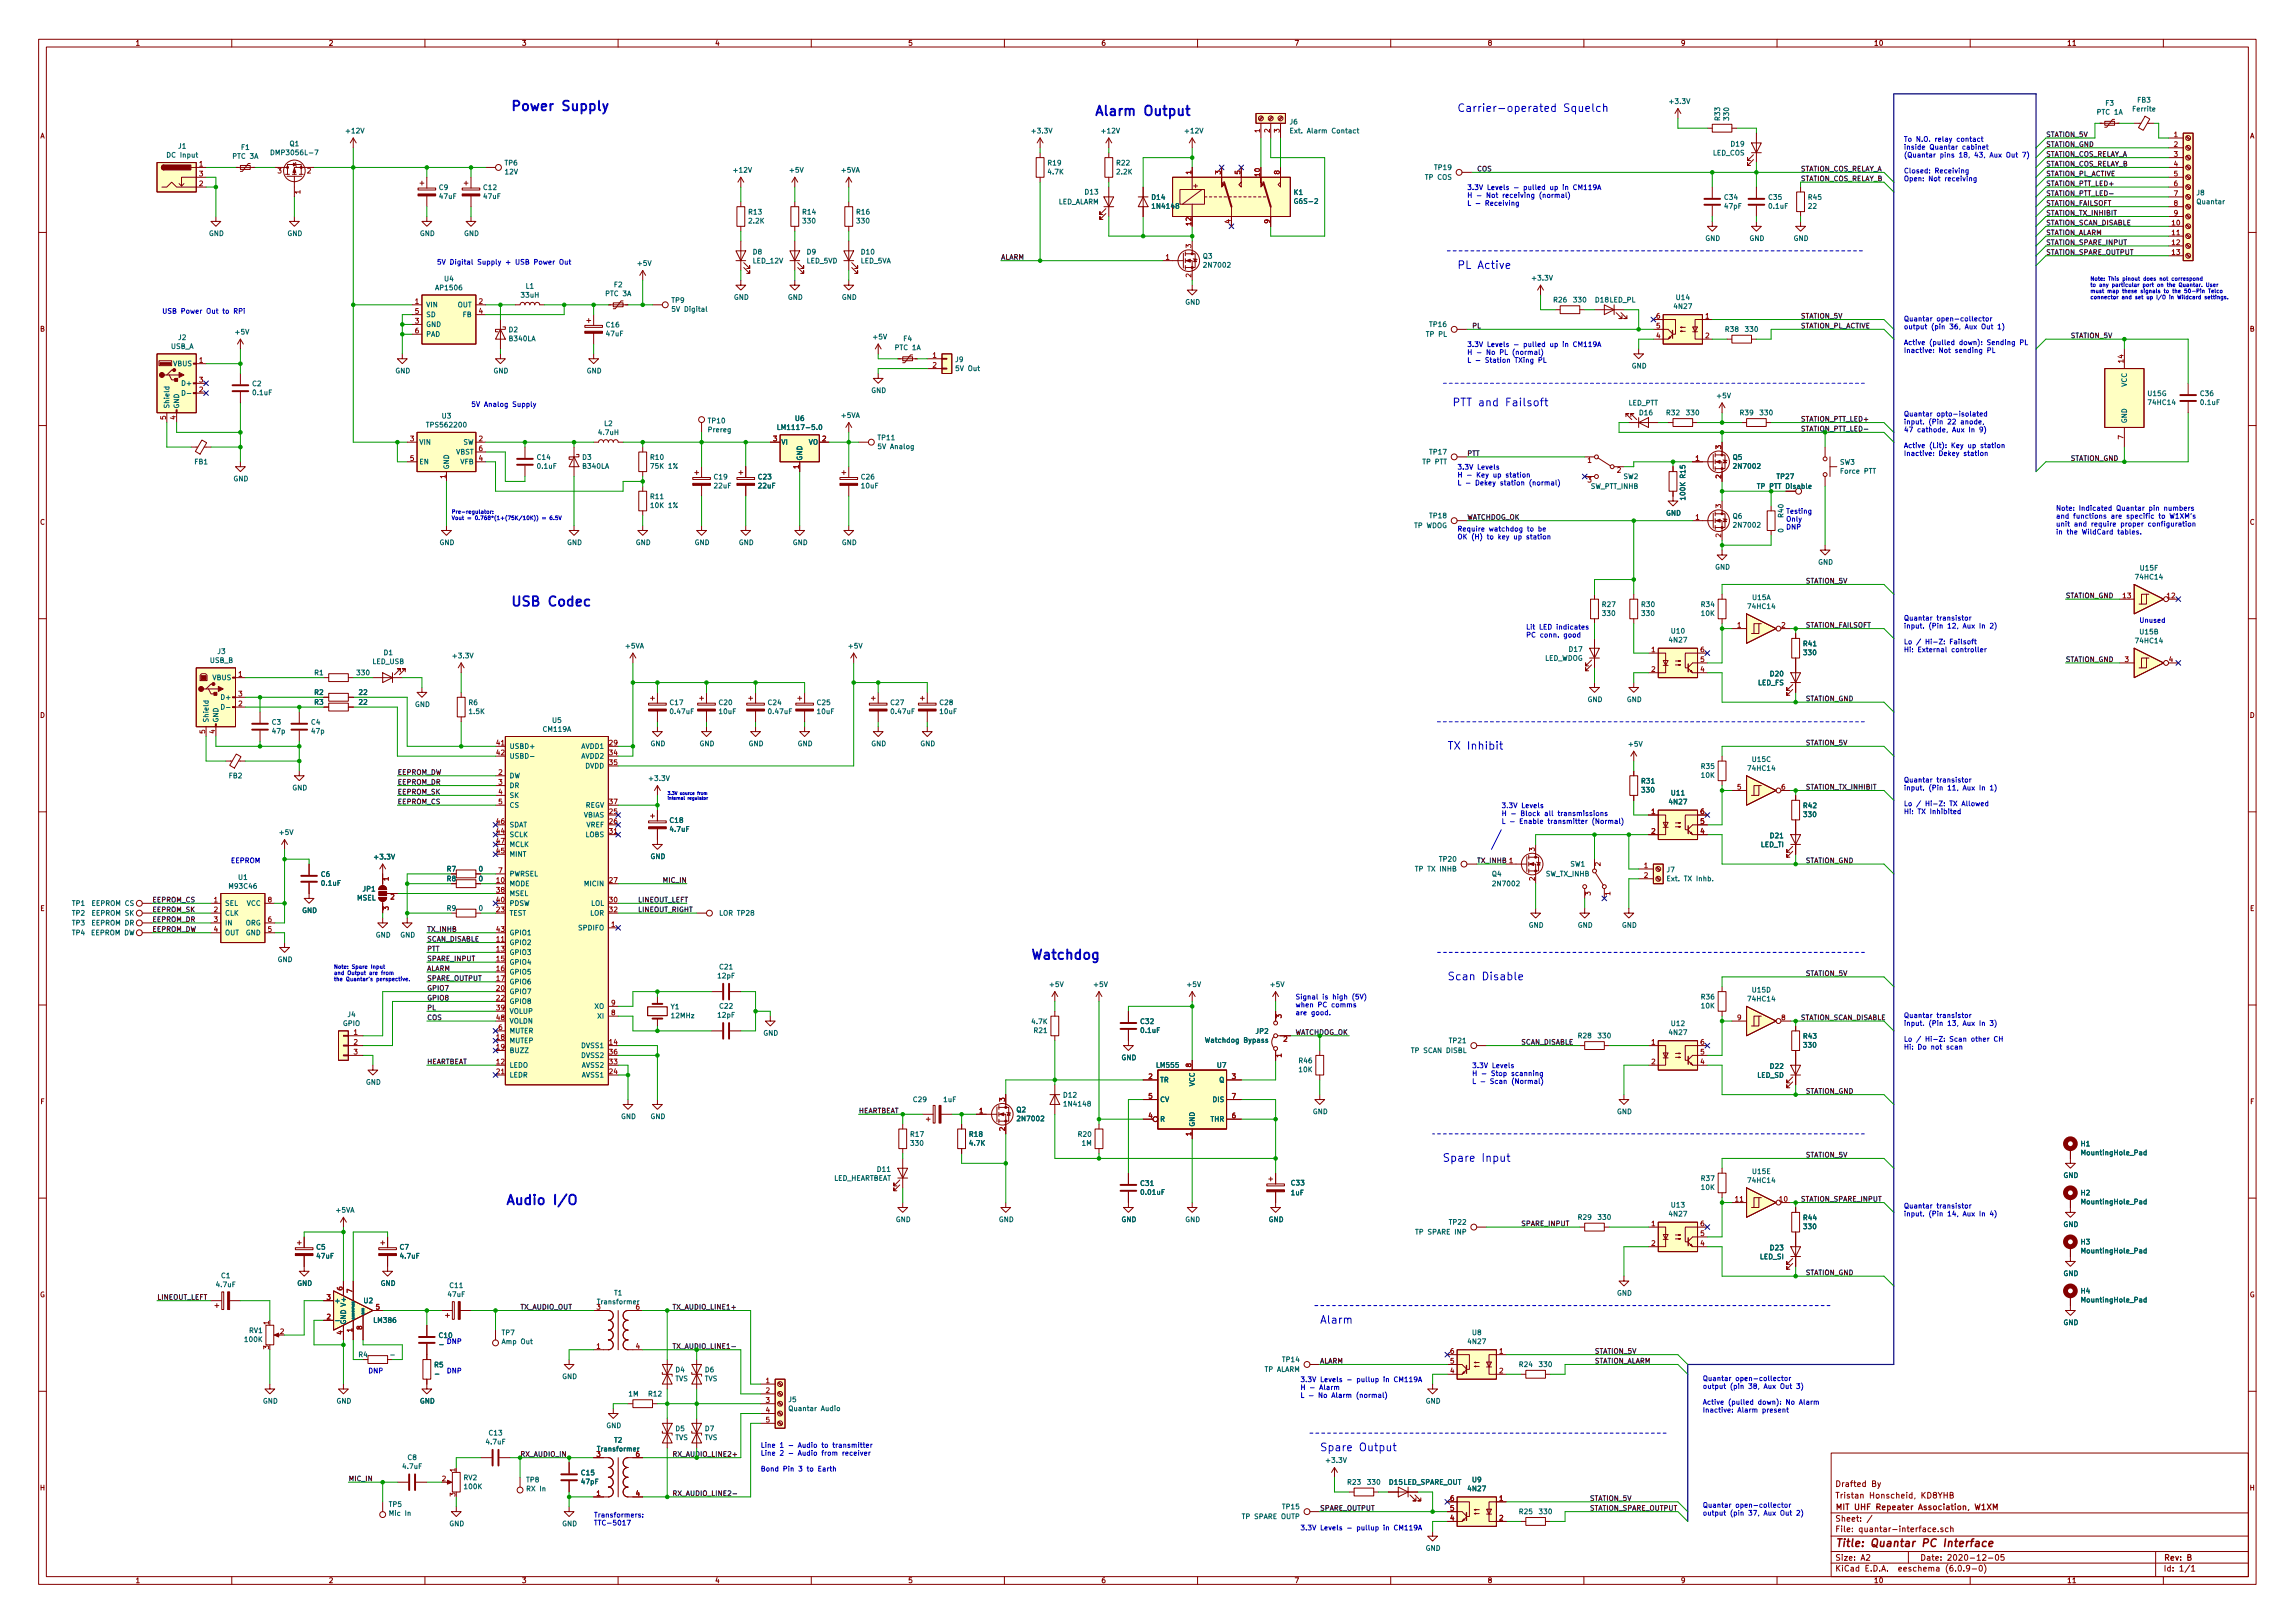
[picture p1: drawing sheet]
<svg xmlns="http://www.w3.org/2000/svg" width="594mm" height="420mm" viewBox="0 0 594 420" stroke-linecap="round" stroke-linejoin="round" font-family="sans-serif">
<defs><g id="words">
<g font-size="3.5" fill="#0000c2">
<text x="132.1" y="28.7">Power Supply</text>
<text x="283.2" y="30">Alarm Output</text>
<text x="132.1" y="157">USB Codec</text>
<text x="266.7" y="248.4">Watchdog</text>
<text x="130.8" y="311.9">Audio I/O</text>
</g>
<g font-size="2.8" fill="#0000c2">
<text x="377.2" y="29">Carrier-operated Squelch</text>
<text x="377.2" y="69.6">PL Active</text>
<text x="375.9" y="105.2">PTT and Failsoft</text>
<text x="374.6" y="194.1">TX Inhibit</text>
<text x="374.6" y="253.8">Scan Disable</text>
<text x="373.4" y="300.7">Spare Input</text>
<text x="341.6" y="342.7">Alarm</text>
<text x="341.6" y="375.7">Spare Output</text>
</g>
<text font-size="2.8" fill="#840000" x="475" y="400.5">Title: Quantar PC Interface</text>
<g font-size="2.1" fill="#840000">
<text x="475" y="387.9">Tristan Honscheid, KD8YHB</text>
<text x="475" y="384.9">Drafted By</text>
<text x="475" y="393.9">Sheet: /</text>
<text x="475" y="390.9">MIT UHF Repeater Association, W1XM</text>
<text x="475" y="396.6">File: quantar-interface.sch</text>
<text x="475" y="406.8">KiCad E.D.A. eeschema (6.0.9-0)</text>
<text x="475" y="404">Size: A2</text>
<text x="497" y="404">Date: 2020-12-05</text>
<text x="560" y="404">Rev: B</text>
<text x="560" y="406.8">Id: 1/1</text>
</g>
<g font-size="1.8" fill="#840000">
<text x="35" y="11.8">1</text>
<text x="85" y="11.8">2</text>
<text x="135" y="11.8">3</text>
<text x="185" y="11.8">4</text>
<text x="235" y="11.8">5</text>
<text x="285" y="11.8">6</text>
<text x="335" y="11.8">7</text>
<text x="385" y="11.8">8</text>
<text x="435" y="11.8">9</text>
<text x="485" y="11.8">10</text>
<text x="535" y="11.8">11</text>
<text x="10.3" y="35.8">A</text>
<text x="582.4" y="35.8">A</text>
<text x="309" y="48.7">+</text>
<text x="10.3" y="85.8">B</text>
<text x="582.4" y="85.8">B</text>
<text x="455.5" y="126.5">TP PTT Disable</text>
<text x="10.3" y="135.8">C</text>
<text x="582.4" y="135.8">C</text>
<text x="10.3" y="185.8">D</text>
<text x="582.4" y="185.8">D</text>
<text x="115.7" y="228.1">R8</text>
<text x="10.4" y="235.8">E</text>
<text x="582.4" y="235.8">E</text>
<text x="10.4" y="285.8">F</text>
<text x="582.5" y="285.8">F</text>
<text x="10.3" y="335.8">G</text>
<text x="582.3" y="335.8">G</text>
<text x="10.3" y="385.8">H</text>
<text x="582.4" y="385.8">H</text>
<text x="35" y="409.8">1</text>
<text x="85" y="409.8">2</text>
<text x="135" y="409.8">3</text>
<text x="185" y="409.8">4</text>
<text x="235" y="409.8">5</text>
<text x="285" y="409.8">6</text>
<text x="335" y="409.8">7</text>
<text x="385" y="409.8">8</text>
<text x="435" y="409.8">9</text>
<text x="485" y="409.8">10</text>
<text x="535" y="409.8">11</text>
</g>
<g font-size="1.8" fill="#006464">
<text x="432.4" y="26.9">+3.3V</text>
<text x="543" y="29.7">PTC 1A</text>
<text x="545.1" y="27.3">F3</text>
<text x="552.2" y="28.8">Ferrite</text>
<text x="553.3" y="26.5">FB3</text>
<text x="89.7" y="34.5">+12V</text>
<text x="267.3" y="34.5">+3.3V</text>
<text x="285.3" y="34.5">+12V</text>
<text x="306.9" y="34.5">+12V</text>
<text x="333.9" y="32.2">J6</text>
<text x="334.9" y="34.5">Ext. Alarm Contact</text>
<text x="445.2" y="31.1" transform="rotate(-90 445.2 31.1)">R33</text>
<text x="447.5" y="31" transform="rotate(-90 447.5 31)">330</text>
<text x="43.5" y="40.8">DC Input</text>
<text x="46.2" y="38.5">J1</text>
<text x="60.4" y="41.1">PTC 3A</text>
<text x="62.5" y="38.8">F1</text>
<text x="70.9" y="40.1">DMP3056L-7</text>
<text x="75" y="37.8">Q1</text>
<text x="443.3" y="40.2">LED_COS</text>
<text x="448.1" y="37.9">D19</text>
<text x="130.7" y="42.8">TP6</text>
<text x="130.8" y="45.1">12V</text>
<text x="190.1" y="44.7">+12V</text>
<text x="204.5" y="44.7">+5V</text>
<text x="217.9" y="44.7">+5VA</text>
<text x="271.3" y="42.8">R19</text>
<text x="271.4" y="45.1">4.7K</text>
<text x="289.1" y="42.8">R22</text>
<text x="289.2" y="45.1">2.2K</text>
<text x="369" y="46.5">TP COS</text>
<text x="371.4" y="44">TP19</text>
<text x="113.7" y="49.2">C9</text>
<text x="113.8" y="51.5">47uF</text>
<text x="125.2" y="49.2">C12</text>
<text x="125.3" y="51.5">47uF</text>
<text x="273.8" y="52.9">LED_ALARM</text>
<text x="280.9" y="50.3">D13</text>
<text x="298.2" y="51.7">D14</text>
<text x="335" y="50.4">K1</text>
<text x="335.5" y="52.7">G6S-2</text>
<text x="446.5" y="51.7">C34</text>
<text x="457.9" y="51.7">C35</text>
<text x="468.2" y="51.7">R45</text>
<text x="568.6" y="50.5">J8</text>
<text x="568.9" y="52.8">Quantar</text>
<text x="193.8" y="55.5">R13</text>
<text x="193.9" y="57.8">2.2K</text>
<text x="207.8" y="55.5">R14</text>
<text x="207.9" y="57.8">330</text>
<text x="221.8" y="55.5">R16</text>
<text x="221.9" y="57.8">330</text>
<text x="298.6" y="54">1N4148</text>
<text x="446.5" y="54">47pF</text>
<text x="458" y="54">0.1uF</text>
<text x="468.2" y="54">22</text>
<text x="54" y="61.1">GND</text>
<text x="74.4" y="61.1">GND</text>
<text x="108.7" y="61.1">GND</text>
<text x="120.1" y="61.1">GND</text>
<text x="194.9" y="65.9">D8</text>
<text x="208.9" y="65.9">D9</text>
<text x="223" y="65.9">D10</text>
<text x="441.4" y="62.3">GND</text>
<text x="452.8" y="62.3">GND</text>
<text x="464.3" y="62.3">GND</text>
<text x="165.2" y="68.8">+5V</text>
<text x="194.9" y="68.2">LED_12V</text>
<text x="208.8" y="68.2">LED_5VD</text>
<text x="222.7" y="68.2">LED_5VA</text>
<text x="311.4" y="66.9">Q3</text>
<text x="311.9" y="69.3">2N7002</text>
<text x="113" y="75.1">AP1506</text>
<text x="115.1" y="72.8">U4</text>
<text x="135" y="77">33uH</text>
<text x="136.1" y="74.7">L1</text>
<text x="156.9" y="76.6">PTC 3A</text>
<text x="159" y="74.3">F2</text>
<text x="189.9" y="77.6">GND</text>
<text x="203.9" y="77.6">GND</text>
<text x="217.9" y="77.6">GND</text>
<text x="396.8" y="72.6">+3.3V</text>
<text x="434" y="77.6">U14</text>
<text x="110.2" y="79.5">VIN</text>
<text x="110.2" y="82.1">SD</text>
<text x="118.4" y="79.5">OUT</text>
<text x="119.8" y="82.1">FB</text>
<text x="173.9" y="78.4">TP9</text>
<text x="174.5" y="80.7">5V Digital</text>
<text x="306.8" y="78.9">GND</text>
<text x="402.2" y="78.3">R26</text>
<text x="407.5" y="78.3">330</text>
<text x="413.1" y="78.3">D18 LED_PL</text>
<text x="433.5" y="80">4N27</text>
<text x="46.2" y="88">J2</text>
<text x="61" y="86.6">+5V</text>
<text x="110.2" y="84.6">GND</text>
<text x="110.2" y="87.2">PAD</text>
<text x="131.7" y="86">D2</text>
<text x="131.8" y="88.3">B340LA</text>
<text x="157" y="84.7">C16</text>
<text x="157" y="87">47uF</text>
<text x="226.1" y="87.9">+5V</text>
<text x="233.9" y="88.3">F4</text>
<text x="369.3" y="87.2">TP PL</text>
<text x="370.1" y="84.6">TP16</text>
<text x="446.7" y="85.9">R38</text>
<text x="451.9" y="85.9">330</text>
<text x="44.2" y="90.3">USB_A</text>
<text x="44.9" y="94.8">VBUS</text>
<text x="231.8" y="90.6">PTC 1A</text>
<text x="247.3" y="93.7">J9</text>
<text x="422.3" y="95.4">GND</text>
<text x="47.5" y="99.9">D+</text>
<text x="65.3" y="100">C2</text>
<text x="102.3" y="96.6">GND</text>
<text x="127.7" y="96.6">GND</text>
<text x="151.8" y="96.6">GND</text>
<text x="225.5" y="101.7">GND</text>
<text x="247.6" y="96">5V Out</text>
<text x="550.5" y="100.2" transform="rotate(-90 550.5 100.2)">VCC</text>
<text x="43.8" y="105.8" transform="rotate(-90 43.8 105.8)">Shield</text>
<text x="46.4" y="105.8" transform="rotate(-90 46.4 105.8)">GND</text>
<text x="65.6" y="102.3">0.1uF</text>
<text x="421.4" y="104.9">LED_PTT</text>
<text x="424.4" y="107.5">D16</text>
<text x="431.4" y="107.5">R32</text>
<text x="436.7" y="107.5">330</text>
<text x="444.6" y="103.1">+5V</text>
<text x="450.5" y="107.5">R39</text>
<text x="455.7" y="107.5">330</text>
<text x="556" y="102.5">U15G</text>
<text x="556.3" y="104.8">74HC14</text>
<text x="569.6" y="102.5">C36</text>
<text x="569.7" y="104.8">0.1uF</text>
<text x="110.9" y="110.6">TPS562200</text>
<text x="114.4" y="108.3">U3</text>
<text x="155.1" y="112.6">4.7uH</text>
<text x="156.4" y="110.3">L2</text>
<text x="183.4" y="109.6">TP10</text>
<text x="183.4" y="111.9">Prereg</text>
<text x="202.2" y="111.3">LM1117-5.0</text>
<text x="205.9" y="109">U6</text>
<text x="217.9" y="108.2">+5VA</text>
<text x="227.3" y="113.9">TP11</text>
<text x="550.5" y="109.6" transform="rotate(-90 550.5 109.6)">GND</text>
<text x="108.5" y="115.1">VIN</text>
<text x="118" y="117.6">VBST</text>
<text x="119.8" y="115.1">SW</text>
<text x="139.1" y="119">C14</text>
<text x="150.8" y="119">D3</text>
<text x="168.5" y="119">R10</text>
<text x="202.2" y="115.1">VI</text>
<text x="207.6" y="119.3" transform="rotate(-90 207.6 119.3)">GND</text>
<text x="209.3" y="115.1">VO</text>
<text x="227.6" y="116.2">5V Analog</text>
<text x="370.1" y="117.6">TP17</text>
<text x="448.6" y="119">Q5</text>
<text x="50.4" y="120.2">FB1</text>
<text x="60.4" y="124.6">GND</text>
<text x="108.5" y="120.2">EN</text>
<text x="116.2" y="121.6" transform="rotate(-90 116.2 121.6)">GND</text>
<text x="119.1" y="120.2">VFB</text>
<text x="139.2" y="121.3">0.1uF</text>
<text x="150.9" y="121.3">B340LA</text>
<text x="168.7" y="121.3">75K 1%</text>
<text x="184.9" y="124.1">C19</text>
<text x="196.3" y="124.1">C23</text>
<text x="223" y="124.1">C26</text>
<text x="368.3" y="120.2">TP PTT</text>
<text x="420.2" y="124">SW2</text>
<text x="436.2" y="123.7" transform="rotate(-90 436.2 123.7)">R15</text>
<text x="449.1" y="121.3">2N7002</text>
<text x="460" y="124">TP27</text>
<text x="476.3" y="120.3">SW3</text>
<text x="476.6" y="122.6">Force PTT</text>
<text x="168.5" y="129.2">R11</text>
<text x="168.7" y="131.5">10K 1%</text>
<text x="185" y="126.4">22uF</text>
<text x="196.4" y="126.4">22uF</text>
<text x="223.1" y="126.4">10uF</text>
<text x="411.7" y="126.5">SW_PTT_INHB</text>
<text x="436.2" y="129.3" transform="rotate(-90 436.2 129.3)">100K</text>
<text x="366.1" y="136.7">TP WDOG</text>
<text x="370.1" y="134.2">TP18</text>
<text x="431.2" y="133.5">GND</text>
<text x="448.6" y="134.3">Q6</text>
<text x="449.1" y="136.6">2N7002</text>
<text x="461.6" y="137.8" transform="rotate(-90 461.6 137.8)">0</text>
<text x="461.6" y="133.9" transform="rotate(-90 461.6 133.9)">R40</text>
<text x="113.7" y="141.1">GND</text>
<text x="146.8" y="141.1">GND</text>
<text x="164.5" y="141.1">GND</text>
<text x="179.8" y="141.1">GND</text>
<text x="191.2" y="141.1">GND</text>
<text x="205.2" y="141.1">GND</text>
<text x="217.9" y="141.1">GND</text>
<text x="443.9" y="147.4">GND</text>
<text x="470.6" y="146.2">GND</text>
<text x="554.1" y="147.7">U15F</text>
<text x="453.7" y="155.3">U15A</text>
<text x="553" y="150">74HC14</text>
<text x="414.8" y="157.1">R27</text>
<text x="414.9" y="159.4">330</text>
<text x="425" y="157.1">R30</text>
<text x="425.1" y="159.4">330</text>
<text x="440.4" y="157.1">R34</text>
<text x="440.4" y="159.4">10K</text>
<text x="452.7" y="157.6">74HC14</text>
<text x="162" y="167.9">+5VA</text>
<text x="219.8" y="167.9">+5V</text>
<text x="432.2" y="166.3">4N27</text>
<text x="432.7" y="164">U10</text>
<text x="466.9" y="167.3">R41</text>
<text x="553" y="166.5">74HC14</text>
<text x="554" y="164.2">U15B</text>
<text x="54.3" y="171.6">USB_B</text>
<text x="56.3" y="169.3">J3</text>
<text x="96.4" y="171.9">LED_USB</text>
<text x="99.4" y="169.6">D1</text>
<text x="117.4" y="170.4">+3.3V</text>
<text x="399.7" y="171">LED_WDOG</text>
<text x="406.2" y="168.7">D17</text>
<text x="467" y="169.6">330</text>
<text x="55" y="176.1">VBUS</text>
<text x="81.4" y="174.8">R1</text>
<text x="81.4" y="179.9">R2</text>
<text x="92.5" y="174.8">330</text>
<text x="93" y="179.9">22</text>
<text x="455" y="177.4">LED_FS</text>
<text x="458.3" y="175.1">D20</text>
<text x="57.6" y="181.1">D+</text>
<text x="81.4" y="182.4">R3</text>
<text x="93" y="182.4">22</text>
<text x="107.4" y="183">GND</text>
<text x="121.3" y="182.5">R6</text>
<text x="121.5" y="184.8">1.5K</text>
<text x="173.5" y="182.5">C17</text>
<text x="173.7" y="184.8">0.47uF</text>
<text x="186.2" y="182.5">C20</text>
<text x="186.2" y="184.8">10uF</text>
<text x="198.9" y="182.5">C24</text>
<text x="199.1" y="184.8">0.47uF</text>
<text x="211.6" y="182.5">C25</text>
<text x="211.6" y="184.8">10uF</text>
<text x="230.6" y="182.5">C27</text>
<text x="230.8" y="184.8">0.47uF</text>
<text x="243.3" y="182.5">C28</text>
<text x="243.4" y="184.8">10uF</text>
<text x="410.9" y="181.7">GND</text>
<text x="421.1" y="181.7">GND</text>
<text x="54" y="187.1" transform="rotate(-90 54 187.1)">Shield</text>
<text x="56.5" y="187.1" transform="rotate(-90 56.5 187.1)">GND</text>
<text x="70.4" y="187.6">C3</text>
<text x="70.6" y="189.9">47p</text>
<text x="80.6" y="187.6">C4</text>
<text x="80.7" y="189.9">47p</text>
<text x="140.7" y="189.4">CM119A</text>
<text x="143" y="187.1">U5</text>
<text x="131.8" y="193.8">USBD+</text>
<text x="131.8" y="196.4">USBD-</text>
<text x="150.5" y="193.8">AVDD1</text>
<text x="150.5" y="196.4">AVDD2</text>
<text x="168.3" y="193.2">GND</text>
<text x="181" y="193.2">GND</text>
<text x="193.7" y="193.2">GND</text>
<text x="206.4" y="193.2">GND</text>
<text x="225.5" y="193.2">GND</text>
<text x="238.2" y="193.2">GND</text>
<text x="421.7" y="193.3">+5V</text>
<text x="453.7" y="197.2">U15C</text>
<text x="59.3" y="201.5">FB2</text>
<text x="131.8" y="201.5">DW</text>
<text x="151.5" y="198.9">DVDD</text>
<text x="168.2" y="202.2">+3.3V</text>
<text x="425" y="202.8">R31</text>
<text x="440.4" y="199">R35</text>
<text x="440.4" y="201.3">10K</text>
<text x="452.7" y="199.5">74HC14</text>
<text x="75.6" y="204.6">GND</text>
<text x="131.8" y="204">DR</text>
<text x="131.8" y="206.5">SK</text>
<text x="131.8" y="209.1">CS</text>
<text x="151.5" y="209.1">REGV</text>
<text x="425.1" y="205.1">330</text>
<text x="432.2" y="208.2">4N27</text>
<text x="432.7" y="205.9">U11</text>
<text x="466.9" y="209.2">R42</text>
<text x="131.8" y="214.2">SDAT</text>
<text x="151.1" y="211.6">VBIAS</text>
<text x="151.7" y="214.2">VREF</text>
<text x="173.5" y="213">C18</text>
<text x="173.6" y="215.3">4.7uF</text>
<text x="467" y="211.5">330</text>
<text x="72.4" y="216.1">+5V</text>
<text x="131.8" y="216.7">SCLK</text>
<text x="131.8" y="221.8">MINT</text>
<text x="131.8" y="219.2">MCLK</text>
<text x="151.6" y="216.7">LOBS</text>
<text x="455.7" y="219.3">LED_TI</text>
<text x="458.3" y="217">D21</text>
<text x="61.7" y="227.8">U1</text>
<text x="83.1" y="227">C6</text>
<text x="97.1" y="222.5">+3.3V</text>
<text x="115.7" y="225.6">R7</text>
<text x="124" y="225.6">0</text>
<text x="131.8" y="226.9">PWRSEL</text>
<text x="168.3" y="222.4">GND</text>
<text x="366.8" y="225.6">TP TX INHB</text>
<text x="372.7" y="223.1">TP20</text>
<text x="386.3" y="226.9">Q4</text>
<text x="400.1" y="226.9">SW_TX_INHB</text>
<text x="406.5" y="224.3">SW1</text>
<text x="431.5" y="225.8">J7</text>
<text x="59.5" y="230.1">M93C46</text>
<text x="83.3" y="229.3">0.1uF</text>
<text x="92.4" y="233.1">MSEL</text>
<text x="94" y="230.8">JP1</text>
<text x="124" y="228.1">0</text>
<text x="131.8" y="229.4">MODE</text>
<text x="131.8" y="231.9">MSEL</text>
<text x="151.5" y="229.4">MICIN</text>
<text x="386.8" y="229.4">2N7002</text>
<text x="432.2" y="228.1">Ext. TX Inhb.</text>
<text x="18.7" y="239.6">TP3</text>
<text x="18.7" y="234.5">TP1</text>
<text x="18.7" y="237">TP2</text>
<text x="23.9" y="239.6">EEPROM DR</text>
<text x="23.9" y="234.5">EEPROM CS</text>
<text x="23.9" y="237">EEPROM SK</text>
<text x="58.2" y="234.5">SEL</text>
<text x="58.2" y="237">CLK</text>
<text x="58.2" y="239.6">IN</text>
<text x="63.5" y="239.6">ORG</text>
<text x="63.8" y="234.5">VCC</text>
<text x="78.2" y="236.3">GND</text>
<text x="115.7" y="235.8">R9</text>
<text x="124" y="235.8">0</text>
<text x="131.8" y="237">TEST</text>
<text x="131.8" y="234.5">PDSW</text>
<text x="152.7" y="237">LOR</text>
<text x="152.9" y="234.5">LOL</text>
<text x="186.1" y="237">LOR TP28</text>
<text x="18.7" y="242.1">TP4</text>
<text x="23.7" y="242.1">EEPROM DW</text>
<text x="58.2" y="242.1">OUT</text>
<text x="63.6" y="242.1">GND</text>
<text x="97.2" y="242.7">GND</text>
<text x="103.6" y="242.7">GND</text>
<text x="131.8" y="244.6">GPIO2</text>
<text x="131.8" y="242.1">GPIO1</text>
<text x="149.9" y="240.8">SPDIFO</text>
<text x="395.7" y="240.1">GND</text>
<text x="408.4" y="240.1">GND</text>
<text x="419.8" y="240.1">GND</text>
<text x="71.8" y="249">GND</text>
<text x="131.8" y="247.2">GPIO3</text>
<text x="131.8" y="249.7">GPIO4</text>
<text x="186.3" y="250.9">C21</text>
<text x="131.8" y="252.3">GPIO5</text>
<text x="131.8" y="254.8">GPIO6</text>
<text x="131.8" y="257.3">GPIO7</text>
<text x="185.9" y="253.3">12pF</text>
<text x="271.8" y="255.5">+5V</text>
<text x="283.3" y="255.5">+5V</text>
<text x="307.4" y="255.5">+5V</text>
<text x="329" y="255.5">+5V</text>
<text x="453.7" y="256.9">U15D</text>
<text x="90" y="263.3">J4</text>
<text x="131.8" y="259.9">GPIO8</text>
<text x="131.8" y="262.4">VOLUP</text>
<text x="153.9" y="261.2">XO</text>
<text x="154.8" y="263.7">XI</text>
<text x="173.7" y="261.3">Y1</text>
<text x="173.9" y="263.6">12MHz</text>
<text x="185.9" y="263.4">12pF</text>
<text x="186.3" y="261.1">C22</text>
<text x="440.4" y="258.7">R36</text>
<text x="440.4" y="261">10K</text>
<text x="452.7" y="259.2">74HC14</text>
<text x="88.8" y="265.6">GPIO</text>
<text x="131.8" y="265">VOLDN</text>
<text x="131.8" y="267.5">MUTER</text>
<text x="197.6" y="268.1">GND</text>
<text x="267.2" y="265.1">4.7K</text>
<text x="267.7" y="267.4">R21</text>
<text x="295.3" y="265.1">C32</text>
<text x="295.4" y="267.4">0.1uF</text>
<text x="312.5" y="269.9">Watchdog Bypass</text>
<text x="325.1" y="267.6">JP2</text>
<text x="408.6" y="268.8">R28</text>
<text x="413.8" y="268.8">330</text>
<text x="432.2" y="267.9">4N27</text>
<text x="432.7" y="265.6">U12</text>
<text x="466.9" y="268.9">R43</text>
<text x="131.8" y="270">MUTEP</text>
<text x="131.8" y="272.6">BUZZ</text>
<text x="150.7" y="271.3">DVSS1</text>
<text x="150.7" y="273.9">DVSS2</text>
<text x="290.3" y="274.4">GND</text>
<text x="336.3" y="275.2">R46</text>
<text x="365.6" y="272.6">TP SCAN DISBL</text>
<text x="375.2" y="270">TP21</text>
<text x="467" y="271.2">330</text>
<text x="94.7" y="280.8">GND</text>
<text x="131.8" y="276.4">LEDO</text>
<text x="131.8" y="278.9">LEDR</text>
<text x="150.7" y="278.9">AVSS1</text>
<text x="150.7" y="276.4">AVSS2</text>
<text x="299.5" y="276.4">LM555</text>
<text x="300.2" y="280.2">TR</text>
<text x="309.2" y="281.3" transform="rotate(-90 309.2 281.3)">VCC</text>
<text x="315.1" y="276.4">U7</text>
<text x="315.6" y="280.2">Q</text>
<text x="336.3" y="277.5">10K</text>
<text x="454.8" y="279">LED_SD</text>
<text x="458.3" y="276.7">D22</text>
<text x="236.5" y="285.3">C29</text>
<text x="244.3" y="285.3">1uF</text>
<text x="263.2" y="287.9">Q2</text>
<text x="275.4" y="284.1">D12</text>
<text x="275.7" y="286.4">1N4148</text>
<text x="300.2" y="285.3">CV</text>
<text x="314" y="285.3">DIS</text>
<text x="160.7" y="289.7">GND</text>
<text x="168.3" y="289.7">GND</text>
<text x="263.7" y="290.2">2N7002</text>
<text x="300.2" y="290.4">R</text>
<text x="309.2" y="291.8" transform="rotate(-90 309.2 291.8)">GND</text>
<text x="313.4" y="290.4">THR</text>
<text x="339.8" y="288.4">GND</text>
<text x="418.5" y="288.4">GND</text>
<text x="235.8" y="294.3">R17</text>
<text x="235.9" y="296.6">330</text>
<text x="251" y="294.3">R18</text>
<text x="251.1" y="296.6">4.7K</text>
<text x="279.2" y="294.3">R20</text>
<text x="280.1" y="296.6">1M</text>
<text x="538.7" y="296.7">H1</text>
<text x="539.2" y="299.1">MountingHole_Pad</text>
<text x="215.6" y="305.7">LED_HEARTBEAT</text>
<text x="227.2" y="303.3">D11</text>
<text x="440.4" y="305.7">R37</text>
<text x="453.7" y="303.9">U15E</text>
<text x="534.1" y="304.9">GND</text>
<text x="295.3" y="307">C31</text>
<text x="295.5" y="309.3">0.01uF</text>
<text x="334.2" y="309.4">1uF</text>
<text x="334.3" y="306.9">C33</text>
<text x="440.4" y="308">10K</text>
<text x="452.7" y="306.2">74HC14</text>
<text x="538.7" y="309.4">H2</text>
<text x="539.2" y="311.8">MountingHole_Pad</text>
<text x="87" y="313.9">+5VA</text>
<text x="231.8" y="316.3">GND</text>
<text x="258.5" y="316.3">GND</text>
<text x="290.3" y="316.3">GND</text>
<text x="306.8" y="316.3">GND</text>
<text x="328.4" y="316.3">GND</text>
<text x="375.2" y="317">TP22</text>
<text x="408.6" y="315.8">R29</text>
<text x="413.8" y="315.8">330</text>
<text x="432.2" y="314.9">4N27</text>
<text x="432.7" y="312.6">U13</text>
<text x="466.9" y="315.9">R44</text>
<text x="534.1" y="317.6">GND</text>
<text x="81.9" y="323.5">C5</text>
<text x="103.5" y="323.5">C7</text>
<text x="366.8" y="319.6">TP SPARE INP</text>
<text x="458.3" y="323.7">D23</text>
<text x="467" y="318.2">330</text>
<text x="538.7" y="322.1">H3</text>
<text x="82.1" y="325.8">47uF</text>
<text x="103.7" y="325.8">4.7uF</text>
<text x="455.6" y="326">LED_SI</text>
<text x="539.2" y="324.5">MountingHole_Pad</text>
<text x="56.1" y="333.2">4.7uF</text>
<text x="57.3" y="330.9">C1</text>
<text x="76.9" y="332.9">GND</text>
<text x="98.5" y="332.9">GND</text>
<text x="116" y="335.7">47uF</text>
<text x="116.5" y="333.4">C11</text>
<text x="418.5" y="335.4">GND</text>
<text x="534.1" y="330.3">GND</text>
<text x="538.7" y="334.8">H4</text>
<text x="86.5" y="337.4">+</text>
<text x="94.2" y="337.4">U2</text>
<text x="539.2" y="337.2">MountingHole_Pad</text>
<text x="63.5" y="347.4">100K</text>
<text x="64.5" y="345.1">RV1</text>
<text x="89.5" y="342.9" transform="rotate(-90 89.5 342.9)">GND V+</text>
<text x="96.9" y="342.4">LM386</text>
<text x="113.7" y="346.3">C10</text>
<text x="129.9" y="345.6">TP7</text>
<text x="130.1" y="347.9">Amp Out</text>
<text x="380.2" y="347.9">4N27</text>
<text x="381.1" y="345.6">U8</text>
<text x="534.1" y="343">GND</text>
<text x="92.8" y="351.3">R4</text>
<text x="101.3" y="351.3">-</text>
<text x="112.5" y="354">R5</text>
<text x="114" y="348.7">-</text>
<text x="332" y="352.6">TP14</text>
<text x="393.3" y="353.9">R24</text>
<text x="398.6" y="353.9">330</text>
<text x="112.8" y="356.3">-</text>
<text x="145.5" y="357">GND</text>
<text x="174.7" y="357.5">TVS</text>
<text x="174.9" y="355.2">D4</text>
<text x="182.3" y="357.5">TVS</text>
<text x="182.5" y="355.2">D6</text>
<text x="327.3" y="355.1">TP ALARM</text>
<text x="68" y="363.3">GND</text>
<text x="87.1" y="363.3">GND</text>
<text x="108.7" y="363.3">GND</text>
<text x="162.7" y="361.5">1M</text>
<text x="167.9" y="361.5">R12</text>
<text x="204.1" y="363">J5</text>
<text x="204.7" y="365.3">Quantar Audio</text>
<text x="369" y="363.3">GND</text>
<text x="126.6" y="371.6">C13</text>
<text x="156.9" y="369.7">GND</text>
<text x="174.9" y="370.5">D5</text>
<text x="182.5" y="370.5">D7</text>
<text x="105.5" y="377.9">C8</text>
<text x="126" y="373.9">4.7uF</text>
<text x="174.7" y="372.8">TVS</text>
<text x="182.3" y="372.8">TVS</text>
<text x="104.4" y="380.3">4.7uF</text>
<text x="120" y="383.2">RV2</text>
<text x="136.3" y="383.7">TP8</text>
<text x="150.5" y="381.9">C15</text>
<text x="343.5" y="378.7">+3.3V</text>
<text x="381.1" y="383.7">U9</text>
<text x="120.3" y="385.5">100K</text>
<text x="136.5" y="386">RX In</text>
<text x="150.6" y="384.2">47pF</text>
<text x="348.9" y="384.3">R23</text>
<text x="354.1" y="384.3">330</text>
<text x="359.7" y="384.3">D15LED_SPARE_OUT</text>
<text x="380.2" y="386">4N27</text>
<text x="100.7" y="390.1">TP5</text>
<text x="101" y="392.4">Mic In</text>
<text x="116.3" y="395.1">GND</text>
<text x="145.5" y="395.1">GND</text>
<text x="321.8" y="393.2">TP SPARE OUTP</text>
<text x="332" y="390.7">TP15</text>
<text x="393.3" y="392">R25</text>
<text x="398.6" y="392">330</text>
<text x="369" y="401.4">GND</text>
</g>
<g font-size="1.8" fill="#a90000">
<text x="326.1" y="34.3" transform="rotate(-90 326.1 34.3)">1</text>
<text x="328.7" y="34.3" transform="rotate(-90 328.7 34.3)">2</text>
<text x="331.2" y="34.3" transform="rotate(-90 331.2 34.3)">3</text>
<text x="562.8" y="35.5">1</text>
<text x="562.8" y="38">2</text>
<text x="562.8" y="40.6">3</text>
<text x="51.6" y="43.1">1</text>
<text x="51.6" y="45.6">3</text>
<text x="71.9" y="44.9">3</text>
<text x="79.5" y="44.9">2</text>
<text x="308.4" y="45.1" transform="rotate(-90 308.4 45.1)">1</text>
<text x="316" y="45.1" transform="rotate(-90 316 45.1)">3</text>
<text x="321.1" y="45.1" transform="rotate(-90 321.1 45.1)">5</text>
<text x="326.1" y="45.6" transform="rotate(-90 326.1 45.6)">10</text>
<text x="331.2" y="45.1" transform="rotate(-90 331.2 45.1)">8</text>
<text x="562.8" y="43.1">4</text>
<text x="562.8" y="45.6">5</text>
<text x="51.6" y="48.2">2</text>
<text x="77.7" y="50.2" transform="rotate(-90 77.7 50.2)">1</text>
<text x="562.8" y="48.2">6</text>
<text x="562.8" y="50.7">7</text>
<text x="562.8" y="53.3">8</text>
<text x="308.4" y="58.3" transform="rotate(-90 308.4 58.3)">12</text>
<text x="318.5" y="57.8" transform="rotate(-90 318.5 57.8)">4</text>
<text x="328.7" y="57.8" transform="rotate(-90 328.7 57.8)">9</text>
<text x="562.3" y="58.3">10</text>
<text x="562.8" y="55.8">9</text>
<text x="308.4" y="64.2" transform="rotate(-90 308.4 64.2)">3</text>
<text x="562.3" y="60.9">11</text>
<text x="562.3" y="63.4">12</text>
<text x="562.3" y="66">13</text>
<text x="301.8" y="67.2">1</text>
<text x="308.4" y="71.8" transform="rotate(-90 308.4 71.8)">2</text>
<text x="107.5" y="78.7">1</text>
<text x="107.5" y="83.7">3</text>
<text x="107.5" y="81.2">5</text>
<text x="124" y="78.7">2</text>
<text x="124" y="81.2">4</text>
<text x="428.8" y="82.5">6</text>
<text x="441.5" y="82.5">1</text>
<text x="107.5" y="86.3">6</text>
<text x="428.8" y="87.5">4</text>
<text x="428.8" y="85">5</text>
<text x="441.5" y="87.5">2</text>
<text x="51.6" y="93.9">1</text>
<text x="241.4" y="92.6">1</text>
<text x="241.4" y="95.2">2</text>
<text x="549.7" y="93.9" transform="rotate(-90 549.7 93.9)">14</text>
<text x="51.6" y="101.5">2</text>
<text x="51.6" y="99">3</text>
<text x="42.9" y="108.6" transform="rotate(-90 42.9 108.6)">5</text>
<text x="45.5" y="108.6" transform="rotate(-90 45.5 108.6)">4</text>
<text x="549.7" y="113.7" transform="rotate(-90 549.7 113.7)">7</text>
<text x="106.2" y="114.2">3</text>
<text x="106.2" y="119.3">5</text>
<text x="124" y="114.2">2</text>
<text x="124" y="119.3">4</text>
<text x="124" y="116.8">6</text>
<text x="200.2" y="114.2">3</text>
<text x="212.9" y="114.2">2</text>
<text x="411" y="119.8">1</text>
<text x="438.9" y="119.3">1</text>
<text x="445.5" y="116.2" transform="rotate(-90 445.5 116.2)">3</text>
<text x="115.3" y="123.9" transform="rotate(-90 115.3 123.9)">1</text>
<text x="206.8" y="121.3" transform="rotate(-90 206.8 121.3)">1</text>
<text x="411" y="124.9">3</text>
<text x="418.6" y="122.3">2</text>
<text x="445.5" y="123.9" transform="rotate(-90 445.5 123.9)">2</text>
<text x="445.5" y="131.5" transform="rotate(-90 445.5 131.5)">3</text>
<text x="438.9" y="134.5">1</text>
<text x="445.5" y="139.1" transform="rotate(-90 445.5 139.1)">2</text>
<text x="549.6" y="154.9">13</text>
<text x="561" y="154.9">12</text>
<text x="449.7" y="162.5">1</text>
<text x="461.2" y="162.5">2</text>
<text x="427.5" y="168.8">1</text>
<text x="427.5" y="173.9">2</text>
<text x="440.2" y="173.9">4</text>
<text x="440.2" y="171.4">5</text>
<text x="440.2" y="168.8">6</text>
<text x="550.1" y="171.4">3</text>
<text x="561.5" y="171.4">4</text>
<text x="61.7" y="175.2">1</text>
<text x="61.7" y="182.8">2</text>
<text x="61.7" y="180.3">3</text>
<text x="53.1" y="189.9" transform="rotate(-90 53.1 189.9)">5</text>
<text x="55.6" y="189.9" transform="rotate(-90 55.6 189.9)">4</text>
<text x="128.6" y="193">41</text>
<text x="128.6" y="195.5">42</text>
<text x="157.8" y="193">29</text>
<text x="157.8" y="195.5">34</text>
<text x="129" y="200.6">2</text>
<text x="129" y="203.1">3</text>
<text x="157.8" y="198">35</text>
<text x="129" y="205.7">4</text>
<text x="129" y="208.2">5</text>
<text x="157.8" y="208.2">37</text>
<text x="449.7" y="204.4">5</text>
<text x="461.2" y="204.4">6</text>
<text x="128.6" y="215.8">44</text>
<text x="128.6" y="213.3">46</text>
<text x="157.8" y="210.7">25</text>
<text x="157.8" y="213.3">26</text>
<text x="157.8" y="215.8">31</text>
<text x="427.5" y="210.7">1</text>
<text x="427.5" y="215.8">2</text>
<text x="440.2" y="215.8">4</text>
<text x="440.2" y="213.3">5</text>
<text x="440.2" y="210.7">6</text>
<text x="128.6" y="220.9">45</text>
<text x="128.6" y="218.4">47</text>
<text x="397.3" y="220.4" transform="rotate(-90 397.3 220.4)">3</text>
<text x="100.6" y="228" transform="rotate(-90 100.6 228)">1</text>
<text x="129" y="226">7</text>
<text x="397.3" y="228" transform="rotate(-90 397.3 228)">2</text>
<text x="414.3" y="224.2" transform="rotate(-90 414.3 224.2)">2</text>
<text x="425.6" y="224.7">1</text>
<text x="425.6" y="227.2">2</text>
<text x="55.4" y="233.6">1</text>
<text x="69.4" y="233.6">8</text>
<text x="101.1" y="232.8">2</text>
<text x="128.6" y="228.5">10</text>
<text x="128.6" y="231.1">38</text>
<text x="128.6" y="233.6">40</text>
<text x="157.8" y="228.5">27</text>
<text x="157.8" y="233.6">30</text>
<text x="411.7" y="231.8" transform="rotate(-90 411.7 231.8)">3</text>
<text x="416.8" y="231.8" transform="rotate(-90 416.8 231.8)">1</text>
<text x="55.4" y="236.1">2</text>
<text x="55.4" y="238.7">3</text>
<text x="69.4" y="238.7">6</text>
<text x="100.6" y="235.6" transform="rotate(-90 100.6 235.6)">3</text>
<text x="128.6" y="236.1">23</text>
<text x="157.8" y="236.1">32</text>
<text x="158.3" y="239.9">1</text>
<text x="55.4" y="241.2">4</text>
<text x="69.4" y="241.2">5</text>
<text x="128.6" y="243.8">11</text>
<text x="128.6" y="241.2">43</text>
<text x="128.6" y="246.3">13</text>
<text x="128.6" y="248.8">15</text>
<text x="128.6" y="251.4">16</text>
<text x="128.6" y="253.9">17</text>
<text x="128.6" y="256.5">20</text>
<text x="128.6" y="259">22</text>
<text x="128.6" y="261.5">39</text>
<text x="158.3" y="262.8">8</text>
<text x="158.3" y="260.3">9</text>
<text x="331.7" y="263.6" transform="rotate(-90 331.7 263.6)">3</text>
<text x="91.6" y="267.9">1</text>
<text x="128.6" y="269.2">18</text>
<text x="128.6" y="264.1">48</text>
<text x="129" y="266.6">6</text>
<text x="332.2" y="269.7">2</text>
<text x="449.7" y="264.1">9</text>
<text x="461.2" y="264.1">8</text>
<text x="91.6" y="270.4">2</text>
<text x="91.6" y="273">3</text>
<text x="128.6" y="275.5">12</text>
<text x="128.6" y="271.7">19</text>
<text x="157.8" y="270.4">14</text>
<text x="157.8" y="275.5">33</text>
<text x="157.8" y="273">36</text>
<text x="331.7" y="273.7" transform="rotate(-90 331.7 273.7)">1</text>
<text x="427.5" y="270.4">1</text>
<text x="427.5" y="275.5">2</text>
<text x="440.2" y="275.5">4</text>
<text x="440.2" y="273">5</text>
<text x="440.2" y="270.4">6</text>
<text x="128.6" y="278">21</text>
<text x="157.8" y="278">24</text>
<text x="297.3" y="279.3">2</text>
<text x="308.4" y="276.3" transform="rotate(-90 308.4 276.3)">8</text>
<text x="318.9" y="279.3">3</text>
<text x="260.1" y="285.1" transform="rotate(-90 260.1 285.1)">3</text>
<text x="297.3" y="284.4">5</text>
<text x="318.9" y="284.4">7</text>
<text x="253.5" y="288.2">1</text>
<text x="260.1" y="292.8" transform="rotate(-90 260.1 292.8)">2</text>
<text x="297.3" y="289.5">4</text>
<text x="318.9" y="289.5">6</text>
<text x="308.4" y="294" transform="rotate(-90 308.4 294)">1</text>
<text x="449.2" y="311.1">11</text>
<text x="460.7" y="311.1">10</text>
<text x="427.5" y="317.4">1</text>
<text x="440.2" y="317.4">6</text>
<text x="427.5" y="322.5">2</text>
<text x="440.2" y="322.5">4</text>
<text x="440.2" y="320">5</text>
<text x="88.6" y="334" transform="rotate(-90 88.6 334)">6</text>
<text x="91.2" y="334.7" transform="rotate(-90 91.2 334.7)">7</text>
<text x="84.6" y="341.5">2</text>
<text x="84.6" y="336.5">3</text>
<text x="97.3" y="339">5</text>
<text x="154.4" y="339">3</text>
<text x="164.6" y="339">6</text>
<text x="69.6" y="342.9" transform="rotate(-90 69.6 342.9)">1</text>
<text x="72.5" y="345.4">2</text>
<text x="88.6" y="345.5" transform="rotate(-90 88.6 345.5)">4</text>
<text x="91.2" y="344.8" transform="rotate(-90 91.2 344.8)">1</text>
<text x="93.7" y="344.2" transform="rotate(-90 93.7 344.2)">8</text>
<text x="69.6" y="349.3" transform="rotate(-90 69.6 349.3)">3</text>
<text x="154.4" y="349.2">1</text>
<text x="164.6" y="349.2">4</text>
<text x="375.4" y="353">5</text>
<text x="375.4" y="350.4">6</text>
<text x="388.1" y="350.4">1</text>
<text x="198.3" y="358.1">1</text>
<text x="375.4" y="355.5">4</text>
<text x="388.1" y="355.5">2</text>
<text x="198.3" y="360.6">2</text>
<text x="198.3" y="363.1">3</text>
<text x="198.3" y="365.7">4</text>
<text x="198.3" y="368.2">5</text>
<text x="154.4" y="377.1">3</text>
<text x="164.6" y="377.1">6</text>
<text x="114.4" y="383.5">2</text>
<text x="117.9" y="381" transform="rotate(-90 117.9 381)">1</text>
<text x="117.9" y="387.4" transform="rotate(-90 117.9 387.4)">3</text>
<text x="154.4" y="387.3">1</text>
<text x="164.6" y="387.3">4</text>
<text x="375.4" y="388.5">6</text>
<text x="388.1" y="388.5">1</text>
<text x="375.4" y="393.6">4</text>
<text x="375.4" y="391.1">5</text>
<text x="388.1" y="393.6">2</text>
</g>
<g font-size="1.8" fill="#0f0f0f">
<text x="529.6" y="35.5">STATION_5V</text>
<text x="529.6" y="40.5">STATION_COS_RELAY_A</text>
<text x="529.6" y="38">STATION_GND</text>
<text x="382.3" y="44.4">COS</text>
<text x="466.1" y="46.9">STATION_COS_RELAY_B</text>
<text x="466.1" y="44.4">STATION_COS_RELAY_A</text>
<text x="529.6" y="43.1">STATION_COS_RELAY_B</text>
<text x="529.6" y="45.6">STATION_PL_ACTIVE</text>
<text x="529.6" y="53.2">STATION_FAILSOFT</text>
<text x="529.6" y="50.7">STATION_PTT_LED-</text>
<text x="529.6" y="48.2">STATION_PTT_LED+</text>
<text x="529.6" y="55.8">STATION_TX_INHIBIT</text>
<text x="529.6" y="58.3">STATION_SCAN_DISABLE</text>
<text x="529.6" y="65.9">STATION_SPARE_OUTPUT</text>
<text x="529.6" y="60.9">STATION_ALARM</text>
<text x="529.6" y="63.4">STATION_SPARE_INPUT</text>
<text x="259.1" y="67.2">ALARM</text>
<text x="466.1" y="82.5">STATION_5V</text>
<text x="381" y="85">PL</text>
<text x="466.1" y="85">STATION_PL_ACTIVE</text>
<text x="535.9" y="87.5">STATION_5V</text>
<text x="466.1" y="109.1">STATION_PTT_LED+</text>
<text x="379.7" y="118">PTT</text>
<text x="535.9" y="119.3">STATION_GND</text>
<text x="379.7" y="134.5">WATCHDOG_OK</text>
<text x="467.4" y="151">STATION_5V</text>
<text x="534.7" y="154.8">STATION_GND</text>
<text x="467.4" y="162.5">STATION_FAILSOFT</text>
<text x="534.7" y="171.4">STATION_GND</text>
<text x="467.4" y="181.5">STATION_GND</text>
<text x="467.4" y="192.9">STATION_5V</text>
<text x="102.9" y="203.1">EEPROM_DR</text>
<text x="102.9" y="200.6">EEPROM_DW</text>
<text x="102.9" y="208.2">EEPROM_CS</text>
<text x="102.9" y="205.6">EEPROM_SK</text>
<text x="467.4" y="204.4">STATION_TX_INHIBIT</text>
<text x="382.3" y="223.4">TX_INHB 1</text>
<text x="467.4" y="223.4">STATION_GND</text>
<text x="39.4" y="233.6">EEPROM_CS</text>
<text x="165.1" y="233.6">LINEOUT_LEFT</text>
<text x="171.4" y="228.5">MIC_IN</text>
<text x="39.4" y="238.7">EEPROM_DR</text>
<text x="39.4" y="236.1">EEPROM_SK</text>
<text x="165.1" y="236.1">LINEOUT_RIGHT</text>
<text x="39.4" y="241.2">EEPROM_DW</text>
<text x="110.5" y="243.7">SCAN_DISABLE</text>
<text x="110.5" y="241.2">TX_INHB</text>
<text x="110.5" y="246.3">PTT</text>
<text x="110.5" y="251.4">ALARM</text>
<text x="110.5" y="248.8">SPARE_INPUT</text>
<text x="110.5" y="256.4">GPIO7</text>
<text x="110.5" y="253.9">SPARE_OUTPUT</text>
<text x="467.4" y="252.6">STATION_5V</text>
<text x="110.5" y="259">GPIO8</text>
<text x="110.5" y="261.5">PL</text>
<text x="110.5" y="264.1">COS</text>
<text x="466.1" y="264.1">STATION_SCAN_DISABLE</text>
<text x="110.5" y="275.5">HEARTBEAT</text>
<text x="393.7" y="270.4">SCAN_DISABLE</text>
<text x="467.4" y="283.1">STATION_GND</text>
<text x="222.2" y="288.2">HEARTBEAT</text>
<text x="467.4" y="299.6">STATION_5V</text>
<text x="466.1" y="311.1">STATION_SPARE_INPUT</text>
<text x="393.7" y="317.4">SPARE_INPUT</text>
<text x="467.4" y="330.1">STATION_GND</text>
<text x="40.6" y="336.5">LINEOUT_LEFT</text>
<text x="134.6" y="339">TX_AUDIO_OUT</text>
<text x="174" y="339">TX_AUDIO_LINE1+</text>
<text x="341.6" y="353">ALARM</text>
<text x="412.7" y="350.4">STATION_5V</text>
<text x="412.7" y="353">STATION_ALARM</text>
<text x="90.2" y="383.4">MIC_IN</text>
<text x="174" y="387.3">RX_AUDIO_LINE2-</text>
<text x="411.5" y="388.5">STATION_5V</text>
<text x="341.6" y="391.1">SPARE_OUTPUT</text>
<text x="411.5" y="391.1">STATION_SPARE_OUTPUT</text>
</g>
<g font-size="1.8" fill="#0000c2">
<text x="492.8" y="36.7">To N.O. relay contact</text>
<text x="492.8" y="38.7">inside Quantar cabinet</text>
<text x="492.8" y="40.8">(Quantar pins 18, 43, Aux Out 7)</text>
<text x="492.8" y="44.9">Closed: Receiving</text>
<text x="492.8" y="46.9">Open: Not receiving</text>
<text x="379.7" y="49.2">3.3V Levels - pulled up in CM119A</text>
<text x="379.7" y="51.2">H - Not receiving (normal)</text>
<text x="379.7" y="53.2">L - Receiving</text>
<text x="113" y="68.5">5V Digital Supply + USB Power Out</text>
<text x="41.9" y="81.2">USB Power Out to RPi</text>
<text x="492.8" y="83.2">Quantar open-collector</text>
<text x="379.7" y="89.8">3.3V Levels - pulled up in CM119A</text>
<text x="492.8" y="85.2">output (pin 36, Aux Out 1)</text>
<text x="492.8" y="89.3">Active (pulled down): Sending PL</text>
<text x="379.7" y="91.8">H - No PL (normal)</text>
<text x="379.7" y="93.9">L - Station TXing PL</text>
<text x="492.8" y="91.3">Inactive: Not sending PL</text>
<text x="121.9" y="105.3">5V Analog Supply</text>
<text x="492.8" y="107.8">Quantar opto-isolated</text>
<text x="492.8" y="109.8">input. (Pin 22 anode,</text>
<text x="492.8" y="111.9">47 cathode, Aux In 9)</text>
<text x="492.8" y="116">Active (Lit): Key up station</text>
<text x="492.8" y="118">Inactive: Dekey station</text>
<text x="377.2" y="121.5">3.3V Levels</text>
<text x="377.2" y="123.6">H - Key up station</text>
<text x="377.2" y="125.6">L - Dekey station (normal)</text>
<text x="377.2" y="137.6">Require watchdog to be</text>
<text x="462.3" y="133">Testing</text>
<text x="462.3" y="135">Only</text>
<text x="462.3" y="137.1">DNP</text>
<text x="532.1" y="132.2">Note: Indicated Quantar pin numbers</text>
<text x="532.1" y="136.3">unit and require proper configuration</text>
<text x="377.2" y="139.6">OK (H) to key up station</text>
<text x="532.1" y="138.3">in the WildCard tables.</text>
<text x="492.8" y="160.6">Quantar transistor</text>
<text x="395" y="163">Lit LED indicates</text>
<text x="395" y="165">PC conn. good</text>
<text x="492.8" y="162.7">input. (Pin 12, Aux In 2)</text>
<text x="492.8" y="166.8">Lo / Hi-Z: Failsoft</text>
<text x="492.8" y="168.8">Hi: External controller</text>
<text x="492.8" y="202.6">Quantar transistor</text>
<text x="388.6" y="209.2">3.3V Levels</text>
<text x="492.8" y="204.6">input. (Pin 11, Aux In 1)</text>
<text x="492.8" y="208.7">Lo / Hi-Z: TX Allowed</text>
<text x="388.6" y="211.2">H - Block all transmissions</text>
<text x="388.6" y="213.3">L - Enable transmitter (Normal)</text>
<text x="492.8" y="210.7">Hi: TX Inhibited</text>
<text x="59.7" y="223.4">EEPROM</text>
<text x="335.3" y="258.7">Signal is high (5V)</text>
<text x="335.3" y="260.8">when PC comms</text>
<text x="335.3" y="262.8">are good.</text>
<text x="492.8" y="263.5">Quantar transistor</text>
<text x="492.8" y="265.6">input. (Pin 13, Aux In 3)</text>
<text x="492.8" y="269.6">Lo / Hi-Z: Scan other CH</text>
<text x="492.8" y="271.7">Hi: Do not scan</text>
<text x="381" y="276.5">3.3V Levels</text>
<text x="381" y="278.5">H - Stop scanning</text>
<text x="381" y="280.6">L - Scan (Normal)</text>
<text x="492.8" y="312.8">Quantar transistor</text>
<text x="492.8" y="314.9">input. (Pin 14, Aux In 4)</text>
<text x="115.6" y="347.9">DNP</text>
<text x="95.2" y="355.5">DNP</text>
<text x="115.6" y="355.5">DNP</text>
<text x="336.5" y="357.8">3.3V Levels - pullup in CM119A</text>
<text x="336.5" y="359.8">H - Alarm</text>
<text x="440.7" y="357.5">Quantar open-collector</text>
<text x="440.7" y="359.5">output (pin 38, Aux Out 3)</text>
<text x="336.5" y="361.9">L - No Alarm (normal)</text>
<text x="440.7" y="363.6">Active (pulled down): No Alarm</text>
<text x="440.7" y="365.7">Inactive: Alarm present</text>
<text x="196.8" y="374.8">Line 1 - Audio to transmitter</text>
<text x="196.8" y="376.8">Line 2 - Audio from receiver</text>
<text x="196.8" y="380.9">Bond Pin 3 to Earth</text>
<text x="153.7" y="392.8">Transformers:</text>
<text x="153.7" y="394.9">TTC-5017</text>
<text x="440.7" y="390.3">Quantar open-collector</text>
<text x="440.7" y="392.3">output (pin 37, Aux Out 2)</text>
<text x="336.5" y="396.1">3.3V Levels - pullup in CM119A</text>
</g>
<g font-size="1.8" fill="#009600">
<text x="466.1" y="111.7">STATION_PTT_LED-</text>
<text x="335.3" y="267.9">WATCHDOG_OK</text>
<text x="174" y="349.2">TX_AUDIO_LINE1-</text>
<text x="134.6" y="377.1">RX_AUDIO_IN</text>
<text x="174" y="377.1">RX_AUDIO_LINE2+</text>
</g>
<text font-size="1.7" fill="#0000c2" x="553.7" y="161.2">Unused</text>
<g font-size="1.7" fill="#006464">
<text x="159" y="335.3">T1</text>
<text x="154.9" y="337.6">Transformer</text>
<text x="154.9" y="375.7">Transformer</text>
<text x="159" y="373.4">T2</text>
</g>
<g font-size="1.4" fill="#0000c2">
<text x="541" y="72.7">Note: This pinout does not correspond</text>
<text x="541" y="74.2">to any particular port on the Quantar. User</text>
<text x="541" y="75.8">must map these signals to the 50-Pin Telco</text>
<text x="541" y="77.4">connector and set up I/O in Wildcard settings.</text>
<text x="116.8" y="133">Pre-regulator:</text>
<text x="116.8" y="134.6">Vout = 0.768*(1+(75K/10K)) = 6.5V</text>
<text x="86.4" y="250.8">Note: Spare Input</text>
<text x="86.4" y="252.4">and Output are from</text>
</g>
<g font-size="1.1" fill="#0000c2">
<text x="172.7" y="205.8">3.3V source from</text>
<text x="172.7" y="207">internal regulator</text>
</g>
<g font-size=".7" fill="#006464">
<text x="91.7" y="341.7" transform="rotate(-90 91.7 341.7)">GAIN BYPASS</text>
<text x="94.2" y="340.4" transform="rotate(-90 94.2 340.4)">GAIN</text>
</g>
</g></defs>
<g fill="none" stroke="#840000" stroke-width=".26">
<path d="M10 10.2h574v400h-574zM12 12.2h570v396h-570zM60 10.2v2M110 10.2v2M160 10.2v2M210 10.2v2M260 10.2v2M310 10.2v2M360 10.2v2M410 10.2v2M460 10.2v2M510 10.2v2"/>
<path d="M536.6 11.8h.7M560 10.2v2M91.4 35.7v2.6M91.4 35.7l-.7 1.3M91.4 35.7l.8 1.3M269.2 35.7l-.7 1.3M269.2 35.7v2.6M269.2 39.5v1.3M269.2 35.7l.8 1.3M287 35.7v2.6M287 39.5v1.3M287 35.7l-.7 1.3"/>
<path d="M287 35.7l.8 1.3M308.6 35.7v2.6M308.6 35.7l-.8 1.3M308.6 35.7l.8 1.3M325.1 29.4h7.6v2.5h-7.6zM326.4 31.9v3.8M326.7 30.1l-.8 .9M326.9 30.3l-.8 .9M328.9 31.9v3.8M329.3 30.1l-.9 .9M329.4 30.3l-.8 .9M331.5 31.9v3.8"/>
<path d="M331.8 30.1l-.8 .9M332 30.3l-.9 .9M434.3 28.1l-.7 1.3M434.3 28.1v2.5M434.3 28.1l.8 1.3M442 33.2h1.2M443.2 32.2h5.1v2h-5.1zM448.3 33.2h1.3M453.4 37h2.5l-1.2 2.5zM453.4 39.5h2.5M454.7 34.5v7.6M543.6 31.9h5"/>
<path d="M544.8 31.4h2.6v1h-2.6zM547.4 30.9h-.5l-1.6 2h-.5M552.4 31.9h1.8M555.3 30.1l1.2 .7-1.7 2.9-1.2-.7zM555.9 31.9h1.6M561.3 35.7h3.8M561.3 38.3h3.8M565.1 34.5h2.6v33h-2.6zM565.9 37.9l.9 .9M565.9 35.4l.9 .8M566.1 37.8l.8 .8M566.1 35.2l.8 .9"/>
<path d="M40.6 42.1h10.2v7.6h-10.2zM41.9 48.4h1.3l1.2-1.2 1.3 1.2h7.6M42.4 42.7l-.4 .2-.2 .4 .2 .5 .4 .2M47.6 47.5l-.6 .7M49.5 43.3h3.8M53.3 45.9h-6.3v2.3l-.6-.7M55.9 56v1.3h1.2l-1.2 1.3-1.3-1.3h1.3M61 43.3h5M62.2 42.8h2.6v1.1h-2.6zM64.8 42.3h-.5l-1.6 2.1h-.5M71.1 43.3h3.3M73.9 45.1h1"/>
<path d="M74.3 45.6h3.8M74.4 45.1v-2.5h3.6v2.5M75.7 45.1h1M75.9 42.2l.7 .4-.7 .4zM76.2 56v1.3h1.3l-1.3 1.3-1.3-1.3h1.3M76.2 45.6v5.4M76.5 42.1l.2 1M77.5 45.1h1M81.3 43.3h-5.1v1.8M108.2 48.7h4.6v.5h-4.6zM108.7 47.4h1M109.2 46.9v1"/>
<path d="M110.5 56v1.3h1.3l-1.3 1.3-1.3-1.3h1.3M110.5 45.9v2.8M110.5 50.7v2.8M119.6 48.7h4.6v.5h-4.6zM120.1 47.4h1.1M120.6 46.9v1M121.9 56v1.3h1.3l-1.3 1.3-1.3-1.3h1.3M121.9 45.9v2.8M121.9 50.7v2.8M125.7 43.3h2.6M190.8 53.5h2v5.1h-2zM191.8 45.9v2.5"/>
<path d="M191.8 52.2v1.3M191.8 58.6v1.3M191.8 45.9l-.8 1.3M191.8 45.9l.7 1.3M204.7 53.5h2.1v5.1h-2.1zM205.7 45.9v2.5M205.7 52.2v1.3M205.7 58.6v1.3M205.7 45.9l-.7 1.3M205.7 45.9l.8 1.3M218.7 53.5h2v5.1h-2zM219.7 45.9v2.5"/>
<path d="M219.7 52.2v1.3M219.7 58.6v1.3M219.7 45.9l-.8 1.3M219.7 45.9l.8 1.3M268.2 40.8h2.1v5.1h-2.1zM269.2 45.9v1.3M285.7 51h2.6l-1.3 2.5zM285.7 53.5h2.6M286 40.8h2v5.1h-2zM286.3 55.3l-1.6 1.5v-.8v.8h.8M286.3 54l-1.6 1.5v-.7v.7h.8M287 45.9v1.3"/>
<path d="M287 48.4v7.6M294.6 51h2.6M295.9 51l1.3 2.5h-2.6zM295.9 48.4v7.6M303.5 45.9h30.5v10.1h-30.5zM305.4 49.1h6.4v3.8h-6.4zM308.6 43.3v5.8M308.6 52.9v3.1M311.1 49.1l-5 3.8M311.8 51h.6M313.1 51h.6M314.3 51h.7"/>
<path d="M315.6 51h.6M316.2 43.3v2.6M316.9 51h.6M318.1 51h.7M318.8 53.5v5.1M319.4 51h.6M320.7 51h.6M321.3 43.3v5.1l-.6-.6 .6-.6M321.9 51h.7M323.2 51h.6M324.5 51h.6M325.8 51h.6"/>
<path d="M327 51h.7M328.9 53.5v5.1M331.5 43.3v5.1l-.7-.6 .7-.6M378.5 44.6h2.5M443.2 57.3v1.3h1.3l-1.3 1.3-1.2-1.3h1.2M443.2 48.4v2.8M443.2 53.3v2.7M453.9 41.3l-1.5 1.5v-.7v.7h.7M453.9 40l-1.5 1.6v-.8v.8h.7M454.7 57.3v1.3h1.2l-1.2 1.3-1.3-1.3h1.3M454.7 48.4v2.8M454.7 53.3v2.7"/>
<path d="M465.1 49.7h2v5.1h-2zM466.1 57.3v1.3h1.3l-1.3 1.3-1.3-1.3h1.3M466.1 48.4v1.3M466.1 54.8v1.2M561.3 58.6h3.8M561.3 40.8h3.8M561.3 43.3h3.8M561.3 45.9h3.8M561.3 48.4h3.8M561.3 51h3.8M561.3 53.5h3.8M561.3 56h3.8"/>
<path d="M565.9 58.3l.9 .8M565.9 55.7l.9 .9M565.9 53.2l.9 .8M565.9 50.6l.9 .9M565.9 48.1l.9 .8M565.9 45.6l.9 .8M565.9 43l.9 .9M565.9 40.5l.9 .8M566.1 58.1l.8 .8M566.1 55.5l.8 .9M566.1 53l.8 .8M566.1 50.5l.8 .8"/>
<path d="M566.1 47.9l.8 .9M566.1 45.4l.8 .8M566.1 42.8l.8 .9M566.1 40.3l.8 .8M10 60.2h2M106.7 78.9h2.5M109.2 76.4h14v12.7h-14zM123.2 78.9h2.5M133.3 78.9h1.3l.2-.4 .5-.2 .4 .2 .2 .4 .2-.4 .4-.2 .5 .2 .2 .4 .1-.4 .5-.2 .4 .2 .2 .4 .2-.4 .5-.2 .4 .2 .2 .4h1.3M157.5 78.9h5.1M158.7 78.4h2.6v1h-2.6zM161.3 77.9h-.5l-1.5 2h-.6"/>
<path d="M166.4 70l-.8 1.3M166.4 70v2.6M166.4 70l.7 1.3M168.9 78.9h2.5M190.5 64.9h2.5l-1.2 2.6zM190.5 67.5h2.5M191.8 72.6v1.2h1.2l-1.2 1.3-1.3-1.3h1.3M191.8 62.4v7.6M192.5 69.3l1.6 1.5v-.8v.8h-.8M192.5 68l1.6 1.5v-.8v.8h-.8M204.5 64.9h2.5l-1.3 2.6zM204.5 67.5h2.5"/>
<path d="M205.7 72.6v1.2h1.3l-1.3 1.3-1.2-1.3h1.2M205.7 62.4v7.6M206.5 69.3l1.5 1.5v-.8v.8h-.7M206.5 68l1.5 1.5v-.8v.8h-.7M218.4 64.9h2.6l-1.3 2.6zM218.4 67.5h2.6M219.7 72.6v1.2h1.3l-1.3 1.3-1.3-1.3h1.3M219.7 62.4v7.6M220.5 69.3l1.5 1.5v-.8v.8h-.8M220.5 68l1.5 1.5v-.8v.8h-.8M301 67.5h5.3M306.3 65.6v3.8"/>
<path d="M306.8 67.5h1.8v5.1M306.8 65.7h2.6v3.6h-2.6M306.8 65.2v1M306.8 67v1M306.8 68.7v1.1M308.6 73.8v1.3h1.3l-1.3 1.3-1.3-1.3h1.3M308.6 62.4v3.3M308.9 67l1 .2M309.4 67.1l.4 .6h-.8zM398.8 73.8l-.8 1.3M398.8 73.8v2.6M398.8 73.8l.7 1.3"/>
<path d="M403.9 79.2h5v2h-5zM415.3 78.9l2.5 1.3-2.5 1.2zM417.8 78.9v2.5M561.3 61.1h3.8M561.3 63.7h3.8M561.3 66.2h3.8M565.9 65.9l.9 .8M565.9 63.3l.9 .9M565.9 60.8l.9 .8M566.1 65.7l.8 .8M566.1 63.2l.8 .8M566.1 60.6l.8 .9"/>
<path d="M582 60.2h2M40.6 91.6h10.2v15.2h-10.2zM41.1 93.4h3.3v1.3h-3.3zM43.2 97.1h.6l.6 1.2h1.3M43.8 97.1h2.6M45.1 95.8h-.7l-1.2 1.3h-.7M50 99.1h.8v.3h-.8zM50 94h.8v.3h-.8zM50.8 94.1h2.5M50.8 99.2h2.5M62.2 87.8l-.7 1.3M62.2 87.8v2.5"/>
<path d="M62.2 96.7v2.8M62.2 87.8l.8 1.3M104.1 91.6v1.3h1.3l-1.3 1.2-1.2-1.2h1.2M106.7 84h2.5M106.7 81.4h2.5M106.7 86.5h2.5M123.2 81.4h2.5M129.5 91.6v1.3h1.3l-1.3 1.2-1.2-1.2h1.2M129.5 85.3l1.3 2.5h-2.5zM129.5 82.7v7.6M130.2 84.6h.6v.7h-2.5v.6h.6M151.4 84.2h4.6v.6h-4.6z"/>
<path d="M151.9 83h1M152.4 82.5v1M153.7 91.6v1.3h1.2l-1.2 1.2-1.3-1.2h1.3M153.7 81.4v2.8M153.7 86.3v2.8M227.3 96.7v1.3h1.3l-1.3 1.2-1.2-1.2h1.2M227.3 89.1v2.5M227.3 89.1l-.7 1.2M227.3 89.1l.8 1.2M232.4 92.9h5.1M233.7 92.4h2.5v1h-2.5zM236.2 91.9h-.5l-1.5 2h-.5"/>
<path d="M240 92.9h3.8M240 95.4h3.8M243.8 91.6h2.6v5.1h-2.6zM243.8 95.3h1.3v.2h-1.3zM243.8 92.8h1.3v.2h-1.3zM377.2 85.3h2.5M402.6 80.2h1.3M408.9 80.2h1.3M412.7 80.2h7.7M418.3 80.9l1.6 1.6h-.8h.8v-.8M419.6 80.9l1.5 1.6h-.7h.7v-.8M424.2 90.3v1.3h1.2l-1.2 1.3-1.3-1.3h1.3"/>
<path d="M428 82.7h5.7v3.8h-.6M428 85.3h3.8l1.1 1.1M430.5 81.4h10.2v7.7h-10.2zM432.2 87.2l.2 .2-.5 .3zM432.9 86.7l-1.1 1.1h-3.8M435 85.8h1.2M435 84.8h1.2M438.1 84.6h1.3l-.6 1.3zM438.1 85.9h1.3M443.2 82.7h-4.4v5.1h4.4M447 87.8h1.3M448.3 86.8h5.1v2h-5.1z"/>
<path d="M453.4 87.8h1.3M544.8 95.4h10.2v15.3h-10.2zM549.9 90.3v5.1M566.4 99.2v2.8M10 110.2h2M43.2 106.8v2.6M45.6 106.1h.2v.7h-.2zM45.7 106.8v2.6M49.5 115.7h1.7M50 101.6h.8v.3h-.8zM50.8 101.8h2.5M52.3 113.9l1.2 .7-1.7 3-1.2-.7z"/>
<path d="M52.9 115.7h1.7M62.2 119.5v1.3h1.3l-1.3 1.3-1.2-1.3h1.2M62.2 101.5v2.8M105.4 119.5h2.5M105.4 114.5h2.5M107.9 111.9h15.3v10.2h-15.3zM123.2 119.5h2.5M123.2 114.5h2.5M123.2 117h2.5M135.9 115.7v2.8M148.6 118.3l1.3 2.5h-2.6zM148.6 115.7v7.7"/>
<path d="M149.2 117.6h.7v.7h-2.6v.6h.7M153.7 114.5h1.2l.2-.5 .5-.2 .4 .2 .2 .5 .2-.5 .4-.2 .5 .2 .2 .5 .2-.5 .4-.2 .5 .2 .1 .5 .2-.5 .5-.2 .4 .2 .2 .5h1.3M165.4 117h2v5.1h-2zM166.4 115.7v1.3M181.6 109.4v2.5M199.4 114.5h2.5M201.9 112.6h10.2v6.9h-10.2zM207 119.5v2.6M212.1 114.5h2.5M219.7 109.4v2.5M219.7 109.4l-.8 1.3M219.7 109.4l.8 1.3"/>
<path d="M222.2 114.5h2.6M377.2 118.3h2.5M410.2 118.3h2.5M413.6 118.5l3.2 2.1M420.9 107.9v-.8h.7h-.7l1.5 1.5M421.6 109.4h7.7M422.1 107.9v-.8h.8h-.8l1.6 1.5M424.2 109.4l2.5-1.3v2.6zM424.2 108.1v2.6M431.8 109.4h1.3M433.1 108.4h5v2h-5zM438.1 119.5h5.4"/>
<path d="M438.1 109.4h1.3M443.5 117.6v3.9M444 119.5h1.8v5.1M444 117.8h2.5v3.5h-2.5M444 117.3v1M444 119v1.1M445.8 104.3v2.5M445.8 114.5v3.3M445.8 104.3l-.8 1.3M445.8 104.3l.7 1.3M446 119l1 .3M446.5 119.2l.4 .6h-.7z"/>
<path d="M450.8 109.4h1.3M452.1 108.4h5.1v2h-5.1zM457.2 109.4h1.3M472.4 115.7v2.6M473.7 118.3v5.1M549.9 110.7v5M566.4 104.1v2.7M582 110.2h2M115.6 136.1v1.2h1.2l-1.2 1.3-1.3-1.3h1.3M115.6 122.1v2.5M135.9 120.6v2.8M148.6 136.1v1.2h1.3l-1.3 1.3-1.3-1.3h1.3"/>
<path d="M165.4 127.2h2v5h-2zM166.4 136.1v1.2h1.2l-1.2 1.3-1.3-1.3h1.3M166.4 122.1v1.3M166.4 125.9v1.3M166.4 132.2v1.3M179.3 123.6h4.6v.5h-4.6zM179.8 122.3h1M180.3 121.8v1.1M181.6 136.1v1.2h1.3l-1.3 1.3-1.3-1.3h1.3M181.6 120.8v2.8M181.6 125.6v2.8M190.8 123.6h4.5v.5h-4.5z"/>
<path d="M191.3 122.3h1M191.8 121.8v1.1M193 136.1v1.2h1.3l-1.3 1.3-1.2-1.3h1.2M193 120.8v2.8M193 125.6v2.8M207 136.1v1.2h1.3l-1.3 1.3-1.3-1.3h1.3M217.4 123.6h4.6v.5h-4.6zM217.9 122.3h1M218.4 121.8v1.1M219.7 136.1v1.2h1.3l-1.3 1.3-1.3-1.3h1.3M219.7 120.8v2.8M219.7 125.6v2.8"/>
<path d="M377.2 134.8h2.5M410.2 123.4h2.5M417.8 120.8h2.6M432.1 122.1h2v5.1h-2zM433.1 127.2v2.5h1.2l-1.2 1.3-1.3-1.3h1.3M433.1 120.8v1.3M438.1 134.8h5.4M443.5 132.9v3.8M444 134.8h1.8v5.1M444 133h2.5v3.6h-2.5M444 120.8v1M444 132.5v1"/>
<path d="M444 134.3v1M444 136.1v1M445.8 129.7v3.3M446 134.3l1 .2M446.5 134.4l.4 .6h-.7zM457.5 132.2h2v5.1h-2zM458.5 131v1.2M458.5 137.3v1.3M472.4 123.4v2.5M473.7 120.8h1.8M411.7 155.1h2.1v5.1h-2.1zM412.7 153.8v1.3"/>
<path d="M421.9 155.1h2v5.1h-2zM422.9 153.8v1.3M444.8 155.1h2v5.1h-2zM445.8 142.4v1.3h1.2l-1.2 1.2-1.3-1.2h1.3M445.8 153.8v1.3M452.1 158.9l7.6 3.8-7.6 3.8zM472.4 141.1v1.3h1.3l-1.3 1.3-1.2-1.3h1.2M548.6 155.1h3.8M552.4 151.3l7.7 3.8-7.7 3.8zM555.6 153.8h-1.2v2.6M556.3 153.8h-.7v2.6h-1.9M561.3 155.1h2.6"/>
<path d="M10 160.2h2M50.8 172.9h10.2v15.2h-10.2zM51.8 174.8l.4-.4h1l.4 .4v1.4h-1.8zM53.3 178.4h.7l.6 1.2h1.3M54 178.4h2.5M55.2 177.1h-.6l-1.3 1.3h-.6M60.2 175.3h.8v.3h-.8zM61 175.4h2.5M83.8 175.4h1.3M85.1 174.4h5.1v2h-5.1zM85.1 179.5h5.1v2h-5.1zM90.2 175.4h1.2"/>
<path d="M96.5 175.4h7.6M99.1 174.2l2.5 1.2-2.5 1.3zM101.6 174.2v2.5M103.6 173.9v-.8h-.7h.7l-1.5 1.6M104.9 173.9v-.8h-.8h.8l-1.5 1.6M109.2 178v1.2h1.3l-1.3 1.3-1.3-1.3h1.3M119.4 171.6v2.6M119.4 179.2v1.3M119.4 171.6l-.8 1.3M119.4 171.6l.7 1.3M163.8 169.1l-.7 1.2M163.8 169.1v2.5"/>
<path d="M163.8 169.1l.8 1.2M170.2 179.2v2.8M182.9 179.2v2.8M195.6 179.2v2.8M208.3 179.2v2.8M221 169.1l-.8 1.2M221 169.1v2.5M221 169.1l.7 1.2M227.3 179.2v2.8M240 179.2v2.8M411.5 167.8h2.5l-1.3 2.5zM411.5 170.3h2.5"/>
<path d="M412 172.1l-1.5 1.6v-.8v.8h.7M412 170.9l-1.5 1.5v-.8v.8h.7M412.7 176.7v1.3h1.3l-1.3 1.2-1.2-1.2h1.2M412.7 160.2v1.3M412.7 165.3v7.6M422.9 176.7v1.3h1.3l-1.3 1.2-1.3-1.2h1.3M422.9 160.2v1.3M426.7 169.1h4.5v5.1h-4.5M429.3 167.8h10.1v7.6h-10.1zM430.5 171h1.3l-.6 1.3zM430.5 172.3h1.3M433.7 172.1h1.3"/>
<path d="M433.7 171.1h1.3M437 173l1.1 1.2h3.9M437.5 173.8l.3-.3 .2 .5zM442 169.1h-5.8v3.8h.7M442 171.6h-3.9l-1.1 1.2M445.8 160.2v1.3M448.3 162.7h3.8M455.3 161.5h-1.3v2.5M455.9 161.5h-.6v2.5h-1.9M461 162.7h2.5M463.5 174.2h2.6l-1.3 2.5zM463.5 176.7h2.6"/>
<path d="M463.8 165.3h2v5h-2zM464.1 178.5l-1.6 1.5v-.8v.8h.8M464.1 177.2l-1.6 1.5v-.7v.7h.8M464.8 164v1.3M464.8 170.3v8.9M548.6 171.6h3.8M552.4 167.8l7.7 3.8-7.7 3.8zM555.6 170.3h-1.2v2.6M556.3 170.3h-.7v2.6h-1.9M561.3 171.6h2.6M582 160.2h2M53.3 188.1v2.6"/>
<path d="M55.8 187.4h.2v.7h-.2zM55.9 188.1v2.6M58.4 197h1.7M60.2 182.9h.8v.3h-.8zM60.2 180.4h.8v.2h-.8zM61 183h2.5M61 180.5h2.5M61.2 195.2l1.2 .7-1.7 2.9-1.2-.7zM61.7 197h1.8M67.3 184.3v2.8M67.3 189.1v2.8M77.5 199.6v1.2h1.2l-1.2 1.3-1.3-1.3h1.3"/>
<path d="M77.5 184.3v2.8M77.5 189.1v2.8M83.8 183h1.3M83.8 180.5h1.3M85.1 182h5.1v2.1h-5.1zM90.2 183h1.2M90.2 180.5h1.2M118.4 180.5h2v5.1h-2zM119.4 185.6v1.3M128.3 193.2h2.5M130.8 190.7h26.7v90.1h-26.7zM167.9 182h4.6v.5h-4.6z"/>
<path d="M168.4 180.8h1M168.9 180.3v1M170.2 188.1v1.3h1.2l-1.2 1.3-1.3-1.3h1.3M170.2 184.1v2.8M180.6 182h4.6v.5h-4.6zM181.1 180.8h1M181.6 180.3v1M182.9 188.1v1.3h1.2l-1.2 1.3-1.3-1.3h1.3M182.9 184.1v2.8M193.3 182h4.6v.5h-4.6zM193.8 180.8h1M194.3 180.3v1"/>
<path d="M195.6 188.1v1.3h1.2l-1.2 1.3-1.3-1.3h1.3M195.6 184.1v2.8M206 182h4.6v.5h-4.6zM206.5 180.8h1M207 180.3v1M208.3 188.1v1.3h1.2l-1.2 1.3-1.3-1.3h1.3M208.3 184.1v2.8M225 182h4.6v.5h-4.6zM225.6 180.8h1M226.1 180.3v1M227.3 188.1v1.3h1.3l-1.3 1.3-1.2-1.3h1.2M227.3 184.1v2.8"/>
<path d="M237.7 182h4.6v.5h-4.6zM238.3 180.8h1M238.8 180.3v1M240 188.1v1.3h1.3l-1.3 1.3-1.2-1.3h1.2M240 184.1v2.8M422.9 194.5l-.8 1.2M422.9 194.5v2.5M422.9 199.6v1.2M422.9 194.5l.8 1.2M444.8 197h2v5.1h-2zM445.8 195.7v1.3M10 210.2h2"/>
<path d="M73.7 217.3l-.8 1.3M73.7 217.3v2.6M73.7 217.3l.7 1.3M128.3 200.8h2.5M128.3 203.4h2.5M128.3 205.9h2.5M128.3 208.4h2.5M157.5 216.1h2.5M167.9 212.5h4.6v.5h-4.6zM168.4 211.2h1M168.9 210.7v1.1M170.2 214.5v4.1h1.2l-1.2 1.3-1.3-1.3h1.3"/>
<path d="M170.2 203.4v2.5M170.2 209.7v2.8M170.2 203.4l-.8 1.2M170.2 203.4l.7 1.2M397.5 218.6v3.3M421.9 200.8h2v5.1h-2zM422.9 205.9v1.3M426.7 211h4.5v5.1h-4.5M429.3 209.7h10.1v7.6h-10.1zM430.5 212.9h1.3l-.6 1.3zM430.5 214.2h1.3M433.7 214h1.3"/>
<path d="M433.7 213h1.3M437 214.9l1.1 1.2h3.9M437.5 215.7l.3-.3 .2 .5zM442 211h-5.8v3.8h.7M442 213.5h-3.9l-1.1 1.2M445.8 202.1v1.3M448.3 204.6h3.8M452.1 200.8l7.6 3.8-7.6 3.8zM455.3 203.4h-1.3v2.5M455.9 203.4h-.6v2.5h-1.9M461 204.6h2.5M463.5 216.1h2.6l-1.3 2.5z"/>
<path d="M463.5 218.6h2.6M463.8 207.2h2v5.1h-2zM464.1 219.1l-1.6 1.5v-.7v.7h.8M464.8 205.9v1.3M464.8 212.3v8.8M582 210.2h2M36.8 236.4h2.6M36.8 233.8h2.6M36.8 238.9h2.6M54.6 236.4h2.5M54.6 233.8h2.5M54.6 238.9h2.5"/>
<path d="M57.1 231.3h11.5v12.7h-11.5zM68.6 233.8h2.5M68.6 238.9h2.5M80 228.5v4.1h1.3l-1.3 1.2-1.3-1.2h1.3M80 223.7v2.8M98 232.3h2.1a1.02 1.02 0 0 1-1 1 1.02 1.02 0 0 1-1.1-1zM98.3 229.6a1.02 1.02 0 0 1 1.1-.2 1.02 1.02 0 0 1 .7 .9h-2.1zM99.1 237.7v1.2h1.2l-1.2 1.3-1.3-1.3h1.3M99.1 223.7v5.6M99.1 233.3v3.1M99.1 223.7l-.8 1.3M99.1 223.7l.7 1.3"/>
<path d="M100.1 231.3h2.8M105.4 237.7v1.2h1.3l-1.3 1.3-1.3-1.3h1.3M116.8 226.2h1.3M118.1 235.4h5.1v2h-5.1zM118.1 227.8h5.1v2h-5.1zM118.1 225.2h5.1v2h-5.1zM123.2 236.4h1.3M123.2 226.2h1.3M123.2 228.8h1.3M128.3 226.2h2.5M180.3 236.4h2.6M379.7 223.7h2.6"/>
<path d="M389.9 223.7h5.3M395.2 221.8v3.8M395.7 223.7h1.8v5.1M395.7 221.9h2.6v3.6h-2.6M395.7 221.4v1M395.7 223.2v1M395.7 225v1M397.5 235.1v1.3h1.3l-1.3 1.3-1.3-1.3h1.3M397.8 223.2l1 .2M398.3 223.3l.4 .6h-.8zM410.2 235.1v1.3h1.3l-1.3 1.3-1.3-1.3h1.3M410.2 230v2.6"/>
<path d="M412.7 222.4v2.6M413 226l2 3.2M415.3 230v2.6M421.6 235.1v1.3h1.3l-1.3 1.3-1.2-1.3h1.2M424.2 225h3.8M424.2 227.5h3.8M428 223.7h2.5v5.1h-2.5zM428.7 227.2l.9 .8M428.7 224.6l.9 .9M428.9 227l.9 .8M428.9 224.5l.9 .8M464.1 220.4l-1.6 1.5v-.8v.8h.8"/>
<path d="M36.8 241.5h2.6M54.6 241.5h2.5M68.6 241.5h2.5M73.7 244v1.3h1.2l-1.2 1.2-1.3-1.2h1.3M128.3 244h2.5M157.5 240.2h2.5M170.2 258v1.9M184.1 256.7h2.8M189 256.7h2.8M273 256.7l-.7 1.3M273 256.7v2.5M273 256.7l.8 1.3"/>
<path d="M284.5 256.7v2.5M284.5 256.7l-.8 1.3M284.5 256.7l.7 1.3M308.6 256.7v2.5M308.6 256.7l-.8 1.3M308.6 256.7l.8 1.3M330.2 256.7v2.5M330.2 256.7l-.8 1.3M330.2 256.7l.8 1.3M444.8 256.7h2v5.1h-2zM445.8 255.4v1.3M10 260.2h2"/>
<path d="M87.6 266.9h2.6v7.6h-2.6zM88.9 273.1h1.3v.2h-1.3zM88.9 270.6h1.3v.2h-1.3zM88.9 268h1.3v.3h-1.3zM90.2 268.1h3.8M90.2 270.7h3.8M90.2 273.2h3.8M96.5 275.8v1.2h1.3l-1.3 1.3-1.3-1.3h1.3M128.3 266.9h2.5M128.3 278.3h2.5M157.5 263.1h2.5M157.5 260.5h2.5"/>
<path d="M170.2 263.7v1.9M184.1 266.9h2.8M189 266.9h2.8M199.4 263.1v1.2h1.3l-1.3 1.3-1.3-1.3h1.3M272 263.1h2.1v5h-2.1zM273 261.8v1.3M273 268.1v1.3M292.1 266.6v4.1h1.3l-1.3 1.2-1.3-1.2h1.3M292.1 261.8v2.8M295.9 279.6h3.8M299.7 277h17.8v15.3h-17.8zM308.6 274.5v2.5"/>
<path d="M317.5 279.6h3.8M329.7 268.4a2.26 2.26 0 0 0 0 2.8M330.2 261.8v2.5M330.2 271.9v2.6M330.7 268.1h3.3M340.6 273.2h2v5.1h-2zM341.6 271.9v1.3M341.6 278.3v1.3M382.3 270.7h2.5M408.9 270.7h1.3M410.2 269.7h5.1v2h-5.1zM415.3 270.7h1.3"/>
<path d="M426.7 270.7h4.5v5.1h-4.5M429.3 269.4h10.1v7.6h-10.1zM430.5 272.6h1.3l-.6 1.3zM430.5 273.9h1.3M433.7 273.7h1.3M433.7 272.7h1.3M437 274.6l1.1 1.2h3.9M437.5 275.4l.3-.3 .2 .5zM442 270.7h-5.8v3.8h.7M442 273.2h-3.9l-1.1 1.2M445.8 261.8v1.3M448.3 264.3h3.8"/>
<path d="M452.1 260.5l7.6 3.8-7.6 3.8zM455.3 263.1h-1.3v2.5M455.9 263.1h-.6v2.5h-1.9M461 264.3h2.5M463.5 275.8h2.6l-1.3 2.5zM463.5 278.3h2.6M463.8 266.9h2v5h-2zM464.1 278.8l-1.6 1.5v-.7v.7h.8M464.8 265.6v1.3M464.8 271.9v8.9M582 260.2h2M162.6 284.6v1.3h1.2l-1.2 1.3-1.3-1.3h1.3"/>
<path d="M170.2 284.6v1.3h1.2l-1.2 1.3-1.3-1.3h1.3M232.7 292.3h2v5h-2zM233.7 291v1.3M233.7 297.3v1.3M233.7 299.9v7.6M238.8 288.5h2.8M239.8 289.7h1M240.3 289.2v1M241.6 286.2h.5v4.5h-.5zM243.6 288.5h2.8M247.9 292.3h2v5h-2zM248.9 291v1.3"/>
<path d="M248.9 297.3v1.3M252.7 288.5h5.4M258.1 286.6v3.8M258.6 288.5h1.7v5M258.6 286.7h2.5v3.5h-2.5M258.6 286.2v1M258.6 288v1M258.6 289.7v1M260.3 283.4v3.3M260.6 288l1 .2M261.1 288.1l.4 .6h-.8zM271.8 283.4h2.5"/>
<path d="M273 283.4l1.3 2.5h-2.5zM273 280.8v7.7M283.5 292.3h2v5h-2zM284.5 291v1.3M284.5 297.3v1.3M295.9 289.7h2.5M295.9 284.6h3.8M308.6 292.3v2.5M317.5 289.7h3.8M317.5 284.6h3.8M341.6 283.4v1.2h1.3l-1.3 1.3-1.2-1.3h1.2M420.4 283.4v1.2h1.2l-1.2 1.3-1.3-1.3h1.3"/>
<path d="M464.1 280.1l-1.6 1.5v-.8v.8h.8M535.9 297.3v3.9h1.3l-1.3 1.2-1.2-1.2h1.2M10 310.2h2M88.9 315.1l-.8 1.3M88.9 315.1v2.6M88.9 315.1l.8 1.3M232.4 302.4h2.5l-1.2 2.6zM232.4 305h2.5M232.9 306.7l-1.5 1.6v-.8v.8h.8M232.9 305.5l-1.5 1.5v-.8v.8h.8M233.7 311.3v1.3h1.2l-1.2 1.3-1.3-1.3h1.3M260.3 311.3v1.3h1.3l-1.3 1.3-1.2-1.3h1.2"/>
<path d="M292.1 308.5v4.1h1.3l-1.3 1.3-1.3-1.3h1.3M292.1 303.7v2.8M308.6 311.3v1.3h1.3l-1.3 1.3-1.3-1.3h1.3M327.9 306.5h4.6v.5h-4.6zM328.4 305.2h1M328.9 304.7v1M330.2 308.5v4.1h1.3l-1.3 1.3-1.3-1.3h1.3M330.2 303.7v2.8M382.3 317.7h2.5M408.9 317.7h1.3M410.2 316.7h5.1v2h-5.1zM415.3 317.7h1.3"/>
<path d="M426.7 317.7h4.5v5h-4.5M429.3 316.4h10.1v7.6h-10.1zM430.5 319.6h1.3l-.6 1.2zM433.7 319.7h1.3M442 317.7h-5.8v3.8h.7M444.8 303.7h2v5.1h-2zM445.8 302.4v1.3M445.8 308.8v1.2M448.3 311.3h3.8M452.1 307.5l7.6 3.8-7.6 3.8zM455.3 310h-1.3v2.6M455.9 310h-.6v2.6h-1.9"/>
<path d="M461 311.3h2.5M463.8 313.9h2v5h-2zM464.8 312.6v1.3M464.8 318.9v8.9M535.9 310v3.9h1.3l-1.3 1.2-1.2-1.2h1.2M582 310.2h2M54.6 336.7h2.8M55.6 338h1M56.1 337.5v1M57.4 334.4h.5v4.6h-.5zM59.4 336.7h2.8M76.5 323h4.5v.5h-4.5z"/>
<path d="M77 321.7h1M77.5 321.2v1M78.7 325v4.1h1.3l-1.3 1.3-1.2-1.3h1.2M78.7 320.2v2.8M83.8 336.7h2.6M86.4 334.2l10.1 5.1-10.1 5zM88.9 331.6v3.8M91.4 331.6v5.1M96.5 339.3h2.6M98 323h4.6v.5h-4.6zM98.6 321.7h1M99.1 321.2v1"/>
<path d="M100.3 325v4.1h1.3l-1.3 1.3-1.2-1.3h1.2M100.3 320.2v2.8M114.3 339.3h2.8M117.1 337h.5v4.5h-.5zM119.1 339.3h2.8M153.7 339.3h2.5M156.2 339.3h1.3zM157.5 339.3a1.27 1.27 0 0 1 1.2 1.2 1.27 1.27 0 0 1-1.2 1.3 1.27 1.27 0 0 1 1.2 1.3 1.27 1.27 0 0 1-1.2 1.2 1.27 1.27 0 0 1 1.2 1.3 1.27 1.27 0 0 1-1.2 1.3 1.27 1.27 0 0 1 1.2 1.2 1.27 1.27 0 0 1-1.2 1.3M160 339.3v10.1zM162.6 339.3a1.27 1.27 0 0 0-1.3 1.2 1.27 1.27 0 0 0 1.3 1.3 1.27 1.27 0 0 0-1.3 1.3 1.27 1.27 0 0 0 1.3 1.2 1.27 1.27 0 0 0-1.3 1.3 1.27 1.27 0 0 0 1.3 1.3 1.27 1.27 0 0 0-1.3 1.2 1.27 1.27 0 0 0 1.3 1.3M162.6 339.3h1.2zM163.8 339.3h2.6"/>
<path d="M420.4 330.4v1.2h1.2l-1.2 1.3-1.3-1.3h1.3M430.5 320.8h1.3M433.7 320.7h1.3M437 321.6l1.1 1.1h3.9M437.5 322.4l.3-.3 .2 .5zM442 320.2h-3.9l-1.1 1.2M463.5 322.7h2.6l-1.3 2.6zM463.5 325.3h2.6M464.1 327.1l-1.6 1.5v-.8v.8h.8M464.1 325.8l-1.6 1.5v-.7v.7h.8M535.9 322.7v3.9h1.3l-1.3 1.2-1.2-1.2h1.2M535.9 335.4v3.9h1.3l-1.3 1.2-1.2-1.2h1.2"/>
<path d="M68.8 343.1h2.1v5h-2.1zM69.8 358.3v1.3h1.3l-1.3 1.2-1.2-1.2h1.2M71.4 345.6h1M83.8 341.8h2.6M88.9 358.3v1.3h1.3l-1.3 1.2-1.3-1.2h1.3M88.9 343.1v3.8M91.4 341.8v5.1M94 352h1.2M94 340.5v6.4M95.2 350.9h5.1v2.1h-5.1zM100.3 352h1.3M109.5 352h2v5h-2z"/>
<path d="M110.5 357v2.6h1.3l-1.3 1.2-1.3-1.2h1.3M110.5 343.1v2.8M110.5 347.9v4.1M115.3 340.5h1M115.8 340v1M128.3 344.3v2.6M147.3 352v1.2h1.3l-1.3 1.3-1.3-1.3h1.3M153.7 349.4h2.5M156.2 349.4h1.3zM162.6 349.4h1.2zM163.8 349.4h2.6M171.4 355.3v.5h2.6v.5"/>
<path d="M171.4 353.2l2.6 5.1h-2.6l2.6-5.1zM172.7 352v7.6M179.1 355.3v.5h2.5v.5M179.1 353.2l2.5 5.1h-2.5l2.5-5.1zM180.3 352v7.6M196.8 358.3h3.9M200.7 357h2.5v12.7h-2.5zM201.4 358l.9 .8M201.6 357.8l.8 .8M339.1 353.2h2.5M370.8 358.3v1.3h1.3l-1.3 1.2-1.2-1.2h1.2M374.6 350.7h5.8v3.8h-.7"/>
<path d="M374.6 353.2h3.9l1.1 1.2M377.2 349.4h10.1v7.6h-10.1zM378.8 355.1l.3 .3-.5 .2zM379.6 354.6l-1.1 1.2h-3.9M381.6 353.7h1.3M381.6 352.7h1.3M384.8 352.6h1.3l-.7 1.3zM384.8 353.9h1.3M389.9 350.7h-4.5v5.1h4.5M393.7 355.8h1.3M395 354.8h5v2h-5zM400 355.8h1.3"/>
<path d="M10 360.2h2M124.5 377.4h2.8M129.3 377.4h2.8M147.3 378.6v2.8M153.7 377.4h2.5M156.2 377.4h1.3zM157.5 377.4a1.27 1.27 0 0 1 1.2 1.2 1.27 1.27 0 0 1-1.2 1.3 1.27 1.27 0 0 1 1.2 1.3 1.27 1.27 0 0 1-1.2 1.2 1.27 1.27 0 0 1 1.2 1.3 1.27 1.27 0 0 1-1.2 1.3 1.27 1.27 0 0 1 1.2 1.2 1.27 1.27 0 0 1-1.2 1.3M158.7 364.7v1.2h1.3l-1.3 1.3-1.2-1.3h1.2M160 377.4v10.1zM162.6 377.4a1.27 1.27 0 0 0-1.3 1.2 1.27 1.27 0 0 0 1.3 1.3 1.27 1.27 0 0 0-1.3 1.3 1.27 1.27 0 0 0 1.3 1.2 1.27 1.27 0 0 0-1.3 1.3 1.27 1.27 0 0 0 1.3 1.3 1.27 1.27 0 0 0-1.3 1.2 1.27 1.27 0 0 0 1.3 1.3M162.6 377.4h1.2zM162.6 363.4h1.2"/>
<path d="M163.8 362.4h5.1v2h-5.1zM163.8 377.4h2.6M168.9 363.4h1.3M171.4 370.5v.5h2.6v.5M171.4 368.5l2.6 5h-2.6l2.6-5zM172.7 367.2v7.6M179.1 370.5v.5h2.5v.5M179.1 368.5l2.5 5h-2.5l2.5-5zM180.3 367.2v7.6M196.8 363.4h3.9M196.8 360.8h3.9M196.8 365.9h3.9"/>
<path d="M196.8 368.5h3.9M201.4 368.1l.9 .9M201.4 365.6l.9 .8M201.4 363.1l.9 .8M201.4 360.5l.9 .9M201.6 368l.8 .8M201.6 365.4l.8 .9M201.6 362.9l.8 .8M201.6 360.3l.8 .9M345.4 379.9l-.7 1.3M345.4 379.9v2.5M345.4 379.9l.8 1.3"/>
<path d="M474 376.2h108v32h-108zM582 360.2h2M99.1 388.8v2.5M102.9 383.7h2.8M107.7 383.7h2.8M115.6 383.7h1M117.1 381.2h2v5h-2zM118.1 390.1v1.2h1.3l-1.3 1.3-1.3-1.3h1.3M134.6 382.4v2.6M147.3 390.1v1.2h1.3l-1.3 1.3-1.3-1.3h1.3M147.3 383.5v2.7M153.7 387.5h2.5"/>
<path d="M156.2 387.5h1.3zM162.6 387.5h1.2zM163.8 387.5h2.6M339.1 391.3h2.5M349.2 386.2h1.3M350.5 385.2h5.1v2.1h-5.1zM355.6 386.2h1.3M359.4 386.2h7.6M361.9 385l2.6 1.2-2.6 1.3zM364.5 385v2.5M365 387l1.5 1.5h-.7h.7v-.7M366.3 387l1.5 1.5h-.8h.8v-.7"/>
<path d="M370.8 396.4v1.3h1.3l-1.3 1.2-1.2-1.2h1.2M374.6 388.8h5.8v3.8h-.7M374.6 391.3h3.9l1.1 1.2M377.2 387.5h10.1v7.6h-10.1zM378.8 393.2l.3 .3-.5 .2zM379.6 392.7l-1.1 1.2h-3.9M381.6 391.8h1.3M381.6 390.8h1.3M384.8 390.7h1.3l-.7 1.3zM384.8 392h1.3M389.9 388.8h-4.5v5.1h4.5M393.7 393.9h1.3"/>
<path d="M395 392.9h5v2h-5zM400 393.9h1.3M474 397.7h108M474 391.7h108M484.6 392.3l-1.3 1.9M486.1 383.8l.3 1M486.8 383.8l-.5 1.4-.2 .1M499.8 395.6l-.4-.1-.3 .3 .1 .7h.6M500.4 396l.7-.1-.1-.3-.4-.1-.2 .3v.7h.6M501.7 396.4v.1M501.7 386.3l.5 .8 .5-.8M502.2 387.1v.7"/>
<path d="M502.9 395.6l-.3-.1-.2 .3v.2l.5 .1v.4h-.5M503.2 386.3v1.5M503.2 387.1h.9M504.1 386.3v1.5M504.3 395.6l-.4-.1-.3 .3 .1 .7h.6M504.8 387.1l.6-.1 .1-.5-.7-.2v1.5h.6l.3-.5-.4-.2M504.9 395.7l.6-.1 .1 .9M504.9 395v1.5M60 408.2v2M110 408.2v2M160 408.2v2M210 408.2v2"/>
<path d="M260 408.2v2M310 408.2v2M360 408.2v2M410 408.2v2M460 408.2v2M474 404.7h108M474 401.7h108M483.2 402.6l.5-.2 .3 .5-.9 1h.9M494 401.7v3M507.1 405.3l.1-.1a.8 .8 0 0 1 .5 .8 .8 .8 0 0 1-.5 .7 1 1 0 0 1-.1-1.4zM508.4 406.6v.1M509.9 405.9l-.3 .3-.4-.1-.1-.7 .5-.2 .3 .3-.1 .9-.2 .3h-.4"/>
<path d="M510 408.2v2M510.5 406.2h1.2M512.5 405.3l.2-.1a.8 .8 0 0 1 .5 .8 .8 .8 0 0 1-.5 .7 1 1 0 0 1-.2-1.4zM513.2 402.6l.6-.2 .3 .5-.9 1h.9M513.7 405a1.72 1.72 0 0 1 0 2.3M514.7 403.4h1.2M516.7 402.5l.2-.1a.8 .8 0 0 1 .5 .8 .8 .8 0 0 1-.5 .7 1 1 0 0 1-.2-1.4zM518.7 402.4h-.7l-.1 .8 .8-.1v.7l-.2 .1-.6-.1M536.6 409.7h.7M558 401.7v6.5M560 408.2v2M566.9 405.2l-1.3 1.9"/>
<path d="M567.3 405.7l.4-.5v1.5M567.3 406.7h.9"/>
<circle cx="326.4" cy="30.6" r=".63"/>
<circle cx="328.9" cy="30.6" r=".63"/>
<circle cx="331.5" cy="30.6" r=".63"/>
<circle cx="566.4" cy="35.7" r=".63"/>
<circle cx="566.4" cy="38.3" r=".63"/>
<circle cx="76.2" cy="44.2" r="2.79"/>
<circle cx="129" cy="43.3" r=".76"/>
<circle cx="377.7" cy="44.6" r=".76"/>
<circle cx="566.4" cy="51" r=".63"/>
<circle cx="566.4" cy="48.4" r=".63"/>
<circle cx="566.4" cy="43.3" r=".63"/>
<circle cx="566.4" cy="53.5" r=".63"/>
<circle cx="566.4" cy="45.9" r=".63"/>
<circle cx="566.4" cy="40.8" r=".63"/>
<circle cx="566.4" cy="58.6" r=".63"/>
<circle cx="566.4" cy="56" r=".63"/>
<circle cx="172.2" cy="78.9" r=".76"/>
<circle cx="307.7" cy="67.5" r="2.79"/>
<circle cx="566.4" cy="66.2" r=".63"/>
<circle cx="566.4" cy="63.7" r=".63"/>
<circle cx="566.4" cy="61.1" r=".63"/>
<circle cx="376.4" cy="85.3" r=".76"/>
<circle cx="181.6" cy="108.6" r=".76"/>
<circle cx="225.6" cy="114.5" r=".76"/>
<circle cx="376.4" cy="118.3" r=".76"/>
<circle cx="413.3" cy="118.3" r=".51"/>
<circle cx="444.9" cy="119.5" r="2.79"/>
<circle cx="472.4" cy="118.8" r=".51"/>
<circle cx="376.4" cy="134.8" r=".76"/>
<circle cx="413.3" cy="123.4" r=".51"/>
<circle cx="417.3" cy="120.8" r=".51"/>
<circle cx="444.9" cy="134.8" r="2.79"/>
<circle cx="465.6" cy="127.2" r=".76"/>
<circle cx="472.4" cy="122.9" r=".51"/>
<circle cx="560.7" cy="155.1" r=".63"/>
<circle cx="460.4" cy="162.7" r=".63"/>
<circle cx="560.7" cy="171.6" r=".63"/>
<circle cx="460.4" cy="204.6" r=".63"/>
<circle cx="36.1" cy="233.8" r=".76"/>
<circle cx="36.1" cy="236.4" r=".76"/>
<circle cx="36.1" cy="238.9" r=".76"/>
<circle cx="183.6" cy="236.4" r=".76"/>
<circle cx="379" cy="223.7" r=".76"/>
<circle cx="396.6" cy="223.7" r="2.79"/>
<circle cx="410.2" cy="229.5" r=".51"/>
<circle cx="412.7" cy="225.5" r=".51"/>
<circle cx="415.3" cy="229.5" r=".51"/>
<circle cx="429.3" cy="225" r=".63"/>
<circle cx="429.3" cy="227.5" r=".63"/>
<circle cx="36.1" cy="241.5" r=".76"/>
<circle cx="330.2" cy="271.4" r=".51"/>
<circle cx="330.2" cy="268.1" r=".51"/>
<circle cx="330.2" cy="264.8" r=".51"/>
<circle cx="381.5" cy="270.7" r=".76"/>
<circle cx="460.4" cy="264.3" r=".63"/>
<circle cx="259.5" cy="288.5" r="2.79"/>
<circle cx="299.1" cy="289.7" r=".63"/>
<circle cx="381.5" cy="317.7" r=".76"/>
<circle cx="460.4" cy="311.3" r=".63"/>
<circle cx="128.3" cy="347.6" r=".76"/>
<circle cx="201.9" cy="358.3" r=".63"/>
<circle cx="338.3" cy="353.2" r=".76"/>
<circle cx="201.9" cy="368.5" r=".63"/>
<circle cx="201.9" cy="365.9" r=".63"/>
<circle cx="201.9" cy="363.4" r=".63"/>
<circle cx="201.9" cy="360.8" r=".63"/>
<circle cx="99.1" cy="392.1" r=".76"/>
<circle cx="134.6" cy="385.7" r=".76"/>
<circle cx="338.3" cy="391.3" r=".76"/>
</g>
<path d="M511.5 399.1h.8l-.1 1.3M512.3 399.5l-.6 .1-.4 .3 .3 .5 .6-.1M514.2 399.1l-.6-.1-.4 .4 .1 .9h.8M514.9 399.7l1-.2-.1-.4h-.7l-.3 1 .3 .3 .6-.1" fill="none" stroke="#840000" stroke-width=".4"/>
<path d="M167.6 260.6h5.1v2.3h-5.1zM513.1 389.8l.4-.5v1.5M513.1 390.8h.8M514.4 389.3l1 1.5M515.4 389.3l-1 1.5M516 390.8v-1.5l.5 1.1 .5-1.1v1.5" fill="none" stroke="#840000" stroke-width=".3"/>
<g fill="#ffffc2" stroke="#ffffc2" stroke-width=".26">
<path d="M377.2 349.4h10.1v7.6h-10.1z"/>
<path d="M87.6 266.9h2.6v7.6h-2.6z"/>
<path d="M86.4 334.2l10.1 5.1-10.1 5z"/>
<path d="M452.1 200.8l7.6 3.8-7.6 3.8z"/>
<path d="M429.3 209.7h10.1v7.6h-10.1z"/>
<path d="M50.8 172.9h10.2v15.2h-10.2z"/>
<path d="M57.1 231.3h11.5v12.7h-11.5z"/>
<path d="M299.7 277h17.8v15.3h-17.8z"/>
<path d="M200.7 357h2.5v12.7h-2.5z"/>
<path d="M565.1 34.5h2.6v33h-2.6z"/>
<path d="M544.8 95.4h10.2v15.3h-10.2z"/>
<path d="M552.4 167.8l7.7 3.8-7.7 3.8z"/>
<path d="M552.4 151.3l7.7 3.8-7.7 3.8z"/>
<path d="M325.1 29.4h7.6v2.5h-7.6z"/>
<path d="M303.5 45.9h30.5v10.1h-30.5z"/>
<path d="M130.8 190.7h26.7v90.1h-26.7z"/>
<path d="M201.9 112.6h10.2v6.9h-10.2z"/>
<path d="M452.1 307.5l7.6 3.8-7.6 3.8z"/>
<path d="M377.2 387.5h10.1v7.6h-10.1z"/>
<path d="M429.3 316.4h10.1v7.6h-10.1z"/>
<path d="M429.3 167.8h10.1v7.6h-10.1z"/>
<path d="M107.9 111.9h15.3v10.2h-15.3z"/>
<path d="M452.1 158.9l7.6 3.8-7.6 3.8z"/>
<path d="M109.2 76.4h14v12.7h-14z"/>
<path d="M430.5 81.4h10.2v7.7h-10.2z"/>
<path d="M452.1 260.5l7.6 3.8-7.6 3.8z"/>
<path d="M429.3 269.4h10.1v7.6h-10.1z"/>
<path d="M428 223.7h2.5v5.1h-2.5z"/>
<path d="M40.6 42.1h10.2v7.6h-10.2z"/>
<path d="M40.6 91.6h10.2v15.2h-10.2z"/>
<path d="M243.8 91.6h2.6v5.1h-2.6z"/>
</g>
<path d="M432.9 85.5v2M437 171.9v2M437 213.8v2M437 273.5v2M437 320.5v2M379.6 353.5v2M379.6 391.6v2" fill="none" stroke="#840000" stroke-width=".36"/>
<g fill="#840000" stroke="#840000" stroke-width=".26">
<path d="M115.8 383.2l1.2 .5-1.2 .5z"/>
<path d="M98 324.5h4.6v.5h-4.6z"/>
<path d="M118.6 337h.5v4.5h-.5z"/>
<path d="M76.5 324.5h4.5v.5h-4.5z"/>
<path d="M71 345.6l1.1-.5v1z"/>
<path d="M58.9 334.4h.5v4.6h-.5z"/>
<path d="M258.8 288.5l1-.4v.7z"/>
<path d="M52.1 174.9h1.2v1h-1.2z"/>
<path d="M56.5 177.7l1.3 .7-1.3 .6z"/>
<path d="M55.4 179.2h.7v.8h-.7z"/>
<path d="M243.1 286.2h.5v4.5h-.5z"/>
<path d="M225 183.6h4.6v.5h-4.6z"/>
<path d="M237.7 183.6h4.6v.5h-4.6z"/>
<path d="M167.9 183.6h4.6v.5h-4.6z"/>
<path d="M180.6 183.6h4.6v.5h-4.6z"/>
<path d="M193.3 183.6h4.6v.5h-4.6z"/>
<path d="M206 183.6h4.6v.5h-4.6z"/>
<path d="M151.4 85.8h4.6v.5h-4.6z"/>
<path d="M119.6 50.2h4.6v.5h-4.6z"/>
<path d="M316.2 45.9v1.3l.7 .6-.7 .6z"/>
<path d="M326.4 45.9v1.3l.6 .6-.6 .6z"/>
<path d="M307.1 67.5l1-.4v.8z"/>
<path d="M217.4 125.1h4.6v.5h-4.6z"/>
<path d="M444.2 119.5l1.1-.3v.7z"/>
<path d="M167.9 214h4.6v.5h-4.6z"/>
<path d="M190.8 125.1h4.5v.5h-4.5z"/>
<path d="M444.2 134.8l1.1-.4v.8z"/>
<path d="M179.3 125.1h4.6v.5h-4.6z"/>
<path d="M98.3 229.6a1.02 1.02 0 0 1 1.1-.2 1.02 1.02 0 0 1 .7 .9h-2.1z"/>
<path d="M98 230.8h2.1v1h-2.1z"/>
<path d="M98 232.3h2.1a1.02 1.02 0 0 1-1 1 1.02 1.02 0 0 1-1.1-1z"/>
<path d="M108.2 50.2h4.6v.5h-4.6z"/>
<path d="M327.9 308h4.6v.5h-4.6z"/>
<path d="M76.2 43.6l.4 1h-.8z"/>
<path d="M396 223.7l1-.4v.8z"/>
<path d="M42 42.9l.4-.2v1.3l-.6-.4z"/>
<path d="M42.4 42.7h7v1.3h-7z"/>
<path d="M41.4 93.9h2.8v.5h-2.8z"/>
<path d="M46.4 96.4l1.2 .7-1.2 .6z"/>
<path d="M45.2 98h.8v.7h-.8z"/>
<circle cx="260.3" cy="290.2" r=".25"/>
<circle cx="260.3" cy="286.7" r=".25"/>
<circle cx="52.1" cy="178.4" r=".63"/>
<circle cx="55.2" cy="177.1" r=".38"/>
<circle cx="308.6" cy="69.3" r=".25"/>
<circle cx="308.6" cy="65.7" r=".25"/>
<circle cx="445.8" cy="121.3" r=".25"/>
<circle cx="445.8" cy="117.8" r=".25"/>
<circle cx="445.8" cy="136.6" r=".25"/>
<circle cx="445.8" cy="133" r=".25"/>
<circle cx="78" cy="43.3" r=".25"/>
<circle cx="74.4" cy="43.3" r=".25"/>
<circle cx="397.5" cy="225.5" r=".25"/>
<circle cx="397.5" cy="221.9" r=".25"/>
<circle cx="41.9" cy="97.1" r=".63"/>
<circle cx="45.1" cy="95.8" r=".38"/>
</g>
<g fill="none" stroke="#840000" stroke-width=".51">
<path d="M316.9 47.2l1.9 6.3M327 47.2l1.9 6.3M441.2 53h4.1M441.2 51.5h4.1M452.6 53h4.1M452.6 51.5h4.1M60.2 99.7h4.1M60.2 101.3h4.1M133.9 118.8h4M564.4 103.8h4.1M564.4 102.3h4.1M133.9 120.3h4"/>
<path d="M65.3 188.9h4M65.3 187.4h4M75.4 188.9h4.1M75.4 187.4h4.1M78 228.3h4M78 226.7h4M168.9 259.9h2.5M187.2 254.7v4M188.7 254.7v4M168.9 263.7h2.5M187.2 264.8v4.1M188.7 264.8v4.1"/>
<path d="M290.1 266.4h4M290.1 264.8h4M290.1 308.3h4M290.1 306.7h4M108.5 347.6h4M108.5 346.1h4M127.5 375.3v4.1M129 375.3v4.1M105.9 381.7v4M107.4 381.7v4M145.3 383.2h4.1M145.3 381.7h4.1"/>
</g>
<g fill="none" stroke="#006464" stroke-width=".26">
<path d="M50.7 39.9h.5M50.9 39.5v1l.3 .2M70.2 38.8a.64 .64 0 0 1 .7 .7 .64 .64 0 0 1-.7 .6zM81.5 38.8h.8l-.5 1.3M334.1 33.8h.4M334.7 33.2h-.6v1.2h.6M350.9 33.7l-.4-.1-.2 .2 .1 .6h.5M351.3 33.6h.4M351.4 33.2v1.1l.3 .1M182.8 79.4v1l.2 .2M42.5 100.2h1.3M43 100.2l-.1 .4 .2 .2 .6-.1v-.5"/>
<path d="M47.2 101.1a.64 .64 0 0 1 .7 .6 .64 .64 0 0 1-.7 .6zM48.4 101.9h1M201.4 109.9v1.3h.6M212.2 110l.1-.1a.62 .62 0 0 1 .5 .7 .62 .62 0 0 1-.6 .5l-.2-.4zM236.4 115.3v1.1l-.2 .2-.3-.1M236.4 115.4l-.3-.1-.3 .3 .1 .5h.5M454.9 125.2h.7M468.2 126l.6-.1v-.2l-.4-.1-.2 .2 .1 .6h.5M52.6 181.5h1.3M53.1 181.5v.3l.2 .3 .6-.1v-.5M57.3 182.4a.64 .64 0 0 1 .8 .6 .64 .64 0 0 1-.8 .6zM58.6 183.1h1"/>
<path d="M137.3 195.8h1M431.7 227.4h.4M432.3 226.8h-.6v1.2h.6M443.3 227.9v.1M328.1 269.1l-.3-.1-.2 .2 .5 .3v.3h-.5M378.9 271.3v1.2h.6M555.6 298.2l-.4-.1-.3 .3 .2 .5h.5M555.6 297.7v1.3M555.6 310.9l-.4-.1-.3 .3 .2 .5h.5M555.6 310.4v1.3M165.1 336.7v.9M165.4 336.7l-.3 .3"/>
<path d="M555.6 336.3l-.4-.1-.3 .3 .2 .5h.5M555.6 323.6l-.4-.1-.3 .3 .2 .5h.5M555.6 323.1v1.3M555.6 335.8v1.3M86.9 341.9h.9M137.3 347h.5M137.5 346.6v1.1l.3 .2M165.1 374.8v.9M165.4 374.8l-.3 .3M216.8 364.4h.3l.2 .2v.4l-.2 .2-.4-.2z"/>
</g>
<g fill="none" stroke="#840000" stroke-width="1.3">
<circle cx="535.9" cy="296.1" r="1.27"/>
<circle cx="535.9" cy="308.8" r="1.27"/>
<circle cx="535.9" cy="334.2" r="1.27"/>
<circle cx="535.9" cy="321.5" r="1.27"/>
</g>
<path d="M189.4 338.5h1M189.4 348.6h1M189.7 376.6h1M189.7 386.7h1" fill="none" stroke="#0f0f0f" stroke-width=".26"/>
<g fill="none" stroke="#0000c2" stroke-width=".26">
<path d="M408.8 27.5l.1 1.3 .5 .1 .3-.2M409.7 27.5v1.4M410.5 28.2l1-.2-.1-.4-.6-.1-.3 .3 .1 1h.8M412.3 26.9v1.7l.3 .3M414.2 27.6l-.5-.1-.4 .4 .2 .9h.7M415.1 27.7l.3-.2 .5 .1 .1 1.3M415.1 26.9v2M509.9 35.8h.5M510.1 35.3v1.1l.3 .2M510.8 35.8h.5v.8M511.3 36.1l-.6 .2 .2 .3h.4M511.5 37.4v.1"/>
<path d="M511.5 37.8v.9M512.1 37.9h.5l.1 .8M512.1 37.8v.9M512.5 35.8h-.4l-.2 .2 .1 .6h.5M512.9 35.8h.4M513 35.3v1.1l.3 .2M513.2 38.2l.6-.1v-.2l-.4-.1-.2 .2 .1 .6h.5M514.2 37.8h.5M514.4 37.4v1.1l.3 .2M519.5 39.6l.2-.2 .5 .2 .1 .7-.2 .3-.4 .1-.2-.2zM520.8 39.9l.1 .7h.5M521.4 39.9v.8"/>
<path d="M521.8 39.9h.5M522 39.4v1.1l.3 .2M523.6 39.4h.8l-.5 1.3M524.8 39.3a1.46 1.46 0 0 1 0 1.9M390.8 52.3v.9M391.4 52.5l.4-.1 .1 .8M391.4 52.3v.9M393 52.3v1.1l-.2 .2-.3-.1M393 52.4l-.3-.1-.3 .3 .2 .5h.4M400.6 50.4h.6l-.1 .7-.5-.1zM401.8 50.3v.8M402.1 50.3l-.3 .2"/>
<path d="M402.5 50.4h.5l.1 .7M402.5 50.3v.8M403.1 50.5l.2-.2 .3 .1v.7M404.2 50.4h.5l.1 .7M404.8 50.6l-.6 .2 .2 .3h.4M405.4 49.9v1.1l.2 .1M405.9 49.7a1.46 1.46 0 0 1 0 1.9M408.1 47.9a.56 .56 0 0 0-.8 .6 .56 .56 0 0 0 .8 .5M408.7 49.1v-1.3l.4 .9 .4-.9v1.3M410 48.2l.4-.4v1.3M410 49.1h.8M411.3 48.2l.3-.4v1.3"/>
<path d="M411.3 49.1h.7M413.2 48.4l-.3 .2h-.3l-.1-.7 .4-.1 .3 .3-.1 .7-.5 .3M413.6 49.1l.4-1.3 .4 1.3M413.7 48.7h.6M507.8 44.1l.5-.1v.8M507.8 43.9v.9M509.2 45.6v.1M509.2 46v.8M509.5 43.9v1.1l-.3 .2h-.3M509.5 44l-.4-.1-.2 .3 .1 .5h.5M509.8 46.1h.5l.1 .7M509.8 46v.8"/>
<path d="M511.5 46v1l-.2 .3-.3-.1M511.5 46.1l-.3-.1-.3 .2 .1 .6h.5M63.2 79.9v.1M140.7 67.6l.2 .8 .3-.6 .2 .6 .3-.8M142.1 68l.6-.1-.1-.3h-.3l-.2 .2v.6h.5M143.2 67.6v.8M143.6 67.6l-.4 .2M145.1 67.2l.6 .1 .1 .7-.3 .4-.5-.2-.1-.6zM146.3 67.6l.1 .8 .5-.1M146.9 67.6v.8M147.3 67.6h.5M147.5 67.2v1l.3 .2"/>
<path d="M389.9 68.8l.9-.1-.1-.4-.5-.1-.3 .3 .1 .9h.7M564.9 71.9l-.3 .2M565.2 72.3l.5-.1-.1-.2-.4 .1v.5h.4M566.4 72l-.4 .1 .4 .2v.3h-.4M566.9 72.6l.4-.1v-.5h-.4v.9M567 73.6h.4v.6M567.5 75.4h.7M567.7 73.5h.4M567.8 72h.4v.6l-.4-.1zM567.9 73.2v.9l.2 .1M568.5 73.6h.3l.1 .6M568.7 72h.4v.6"/>
<path d="M568.7 75.3h.5v-.4l-.5-.1v1M568.7 71.9v.7M568.9 73.8l-.5 .2 .2 .2h.3M569.4 73.5v.7M569.6 76.8l-.5 .1 .1 .4h.4M569.6 76.4v1M569.6 73.5l-.2 .2M569.7 74.8v.1M569.7 75.1v.7M570 74.1v.1M570 72l-.5 .1 .1 .5h.4M570 71.6v1"/>
<path d="M570.2 75.2h.3l.1 .6M570.2 75.1v.7M571.1 76.8l-.3 .1 .3 .2v.2h-.3M571.2 73.2v.8l.2 .2 .4-.2v-.8M571.6 77.1l.4-.1v-.2l-.4 .1v.4h.4M571.7 74.8h.5M571.9 74.8v1M572.3 76.7h.4M572.5 76.4v.8l.2 .2M572.5 75.5l.5-.1-.1-.2-.4 .1 .1 .4h.3M572.6 73.6l-.4 .1 .4 .2v.3h-.4M572.9 76.7h.4"/>
<path d="M573 73.9l.5-.1-.1-.2-.4 .1v.5h.4M573 76.4v.8l.3 .2M573.4 74.8l.1 1M573.6 76.4v.1M573.6 76.7v.7M573.9 73.5v.7M574.1 76.8h.3l.1 .6M574.1 76.7v.7M574.2 73.5l-.3 .2M574.4 75.2l-.5 .1 .1 .4h.4M574.8 75.2h.4v.5h-.4zM575.4 77.3h-.4v-.5l.4-.1v.8l-.4 .2"/>
<path d="M576.2 76.8l-.4 .1 .4 .2v.2h-.4M576.7 77.3v.1M60.7 80.5h.6v-.5l-.6-.1v1.2M61 80.5l.4 .6M61.9 80.5h.6l.1-.5-.7-.1v1.2M63.2 80.3v.8M395.2 90.9l-.4 .3M395.6 91.1l.5-.1v.8M395.6 90.9v.9M396.1 91.1l.2-.2 .3 .1 .1 .8M396.8 93v1l-.2 .3-.3-.1M396.8 93h-.4l-.2 .2 .1 .6h.5"/>
<path d="M397.3 91h.5v.8M397.8 91.2l-.6 .3 .2 .3 .4-.1M398.4 93.2h.6v-.5l-.6-.1v1.2M398.4 90.5v1.1l.2 .2M399 90.3a1.46 1.46 0 0 1 0 2M399.6 92.6v1.2h.6M408.1 88.6a.56 .56 0 0 0-.8 .5 .56 .56 0 0 0 .8 .5M408.7 89.7v-1.2l.4 .9 .4-.9v1.2M410 88.8l.4-.3v1.2M410 89.7h.8M411.3 88.8l.3-.3v1.2M411.3 89.7h.7"/>
<path d="M413.2 89l-.3 .3-.3-.1-.1-.6 .4-.1 .3 .2-.1 .7-.5 .3M413.6 89.7l.4-1.2 .4 1.2M413.7 89.4h.6M511.2 82.7l.6-.1-.1-.3h-.4l-.1 .1v.6h.5M512.9 82.3h-.4l-.3 .2 .2 .5h.5M513 91.2h-.6l.1-.7 .5-.1v1.1l-.3 .2-.3-.1M513.1 84.1l.2-.2 .5 .2 .1 .6-.2 .4-.4 .1-.2-.2zM513.2 82.3h.5M513.4 81.8v1.1l.3 .2M514.1 82.4h.6l-.1 .6h-.5zM514.4 84.3l.1 .8 .5-.1M514.5 90.7l.7-.1v-.5l-.7-.1v1.3"/>
<path d="M515 84.3v.9M515.3 82.3v.8M515.4 84.3h.5M515.6 83.9v1.1l.3 .2M515.6 82.3l-.3 .2M515.8 90v1.3h.6M517.2 84.2l.4-.3v1.3M517.2 85.2h.7M518.4 83.7a1.46 1.46 0 0 1 0 1.9M519.7 88.5h.5l.1 .7M519.7 88.4v.8M521.4 88.4v1l-.2 .3-.3-.1"/>
<path d="M521.4 88.5l-.3-.1-.3 .2 .2 .6h.4M523 88.6h.6l.1-.5-.7-.1v1.2M524.3 88v1.2h.6M136.4 104.5l.4-.1 .2 .3-.1 .5h-.5M137.5 104v1.1l.2 .2M138.1 104.4l.3 .9M138.7 104.4l-.6 1.3M397.2 103.9l.3-.2 .6 .2 .1 .8-.2 .3-.5 .1-.3-.2zM398.7 103.7h.8M399.5 103.1l-.5 .3v1.7M399.9 103.7h.7M400.2 103.1v1.7l.4 .3"/>
<path d="M510 109.1h.6l-.1 .6h-.5zM510.4 111.1l.5-.1 .1 .8M510.4 111v.8M510.7 106.9h.5l.1 .8M511.2 117.1h.5M511.3 107.2l-.6 .2 .2 .3h.4M511.4 116.7v1.1l.3 .2M511.7 109l-.4-.1-.2 .3 .1 .5h.5M511.7 106.9h.5M511.7 108.5v1.3M511.9 106.5v1.1l.3 .1M512.1 117.1v.9"/>
<path d="M512.2 109.4l.7-.2-.1-.2-.4-.1-.2 .2 .1 .6h.5M512.6 107.3l.6-.1-.1-.3h-.4l-.1 .2v.6h.5M512.7 117.2h.6l-.1 .7-.5-.1zM513.2 111.1l-.2 .2h-.4v-.6l.4-.1 .2 .2v.7l-.6 .3M513.5 109.7l-.2 .3M513.6 110.4a1.46 1.46 0 0 1 0 1.9M513.7 115.1h.5M513.9 114.6v1.1l.3 .2M513.9 117.2h.5v.8M513.9 117.1v.9M514.2 106.9h-.3l-.3 .2 .2 .6h.4M514.2 106.5v1.2"/>
<path d="M514.6 115.1h.5l.1 .8M515.2 115.4l-.7 .2 .2 .3h.5M515.6 115.1h.5M515.8 114.6v1.1l.3 .2M516.5 114.6v.2M516.5 115.1v.8M517.1 115.1h.3l.3 .2v.4l-.3 .2-.4-.2zM518.2 115.2l.5-.1 .1 .8M518.2 115.1v.8M125.4 132.3h.3M125.5 132v.8l.2 .1M126.1 132.3l.4 .2-.1 .4-.4-.1z"/>
<path d="M127 132.3v.6M127.2 132.3l-.2 .2M127.6 132.8v.1M127.6 132.3v.1M138.9 133.4l.3 .7-.3 .8M140.5 134h.7M140.5 134.3h.7M142.9 133.5l-.5 .3v.5l.2 .2 .3-.1v-.4l-.5 .1M143.4 134.4v.1M144.3 133.5h-.4l-.1 .5h.5v.4h-.5M144.7 133.5l.3 1 .3-1M386.8 120.2v1.1l.2 .2"/>
<path d="M387.9 120.7l-.3-.1-.2 .2 .5 .3v.3h-.5M391.7 122.7h.5l.1 .8M392.3 123l-.6 .2 .1 .3h.5M392.7 122.7h.5M392.9 122.3v1.1l.3 .1M393.6 122.3v.1M393.6 122.7v.8M394.3 122.7h.3l.2 .2v.4l-.2 .2-.5-.2zM395.3 122.8l.5-.1 .1 .8M395.3 122.7v.8M396.1 138.7h.5M396.3 136.8h.5l-.1 .6h-.4z"/>
<path d="M396.3 138.3v1.1l.3 .1M397 138.8h.5l.1 .7M397.6 139l-.6 .2 .2 .3h.4M398 138.7h.5M398.1 124.8l.3-.1 .2 .3v.3l-.2 .3-.5-.3zM398.2 138.3v1.1l.3 .1M398.4 136.7h.3l.3 .2-.1 .5h-.5M398.4 136.2v1.3M398.9 138.3v.1M398.9 138.7v.8M399.2 124.7v.9M399.5 137.1l.6-.1-.1-.3h-.4l-.1 .1v.6h.5"/>
<path d="M399.5 138.8h.6l-.1 .7-.5-.1zM399.5 124.7l-.3 .3M399.9 124.9l.5-.1 .1 .8M399.9 124.7v.9M400.5 124.9l.2-.2 .3 .1v.8M400.7 138.8h.5v.7M400.7 138.7v.8M401.6 124.8h.5l.1 .8M402.2 125l-.6 .3 .2 .3 .4-.1M402.8 124.3v1.1l.2 .2M403.3 124.1a1.46 1.46 0 0 1 0 2M468.8 132.1v1l-.3 .2h-.3"/>
<path d="M468.8 132.1h-.4l-.2 .2 .1 .6h.5M532.5 133.4h.5l.1 .8M533.1 133.6l-.7 .3 .2 .3 .5-.1M533.7 133.5l.4-.1 .1 .8M533.7 133.3v.9M535.4 133.4l-.4-.1-.3 .3 .2 .5h.5M535.4 132.9v1.3M536.7 133.3h.5M537.2 132.9l-.3 .2v1.1M537.6 133.3l.1 .8h.5M538.2 133.3v.9M538.8 133.5l.5-.1v.8"/>
<path d="M538.8 133.3v.9M540.5 133.4l-.4-.1-.2 .3 .1 .5h.5M540.9 133.3h.4M541 132.9v1.1l.3 .2M541.8 133.3v.9M542.4 133.5h.5l-.1 .6h-.4zM543.5 133.5l.5-.1 .1 .8M543.5 133.3v.9M545.1 133.4l-.3-.1-.2 .2 .5 .3v.3h-.5M546.7 133.4h.4l.1 .8M547.2 133.6l-.6 .3 .2 .3 .4-.1M547.8 133.3v.9"/>
<path d="M548.2 133.3l-.4 .3M548.5 133.8l.6-.2v-.2l-.4-.1-.2 .2 .1 .6h.5M550.2 137.5l.4-.1 .2 .3-.1 .5h-.5M551.1 133.4l-.3-.1-.2 .2 .5 .3v.3h-.5M551.4 137v1.1l.2 .2M551.7 133.4l.3-.1 .3 .3-.1 .5h-.5M551.7 133.3v1.3M552 137.9l.6-.2-.1-.2-.3-.1-.2 .2v.6h.5M552.8 133.8l.6-.2-.1-.2-.3-.1-.2 .2v.6h.5M553.6 137.5l-.3-.1-.2 .2 .5 .3v.3h-.5M554.2 138.2v.1M554.5 133.4l-.4-.1-.2 .3 .1 .5h.5"/>
<path d="M555 133.3v.9M555.4 133.3h.5M555.9 132.9l-.3 .2v1.1M556.3 133.3v.9M557.5 133.4l-.4-.1-.2 .3 .1 .5h.5M558.8 133.3h.5M559 132.9v1.1l.3 .2M559.7 133.5h.6l-.1 .6h-.5zM561.5 131.3v.8l.5-.1M561.5 135.4v1l-.3 .3-.3-.1M561.5 135.4h-.4l-.2 .2 .1 .6h.5M561.7 132.9l.3 1.3 .3-.9 .2 .9 .3-1.3"/>
<path d="M562 131.3v.8M562.1 135.4v.8l.5-.1M562.6 131.4h.5l.1 .7M562.6 131.3v.8M562.6 135.4v.8M563.2 131.5l.2-.2 .3 .1v.7M563.2 133.3l.4-.4v1.3M563.2 134.2h.8M563.2 135.4v.8M563.6 135.4l-.4 .2M564 135.4h.5l.1 .8M564.3 131.4l.4-.1 .2 .2-.1 .6h-.5"/>
<path d="M564.3 130.9v1.2M564.4 132.9l.8 1.3M564.6 135.7l-.6 .2 .1 .3h.5M565 135.4h.5M565.2 135v1.1l.3 .1M565.2 132.9l-.8 1.3M565.4 131.7l.6-.1v-.2l-.4-.1-.2 .2 .1 .6h.5M565.7 134.2v-1.3l.4 .9 .5-.9v1.3M565.9 135v.1M565.9 135.4v.8M566.6 135.4h.3l.2 .2v.4l-.2 .2-.5-.2zM566.6 131.3v.8"/>
<path d="M566.9 131.3l-.3 .2M567.2 132.9l-.1 .3M567.6 135.5l.5-.1 .1 .8M567.6 135.4v.8M567.8 131.4l-.3-.1-.2 .2 .5 .3v.3h-.5M568.2 133.4l-.3-.1-.2 .2 .5 .3v.3h-.5M507.8 159.7h.5M508 159.3v1.1l.3 .2M508.7 159.9h.6l-.1 .6h-.5zM509.9 159.7v.9M510.3 159.7l-.4 .3M560.3 159.9v1.2"/>
<path d="M407.3 164.2h.5l-.1 .7-.4-.1zM408.7 162.1h.4M408.8 161.6v1.1l.3 .2M409 164.2l-.4-.1-.2 .2 .1 .6h.5M409 163.7v1.2M409.5 162.5l.6-.1-.1-.3h-.3l-.2 .1 .1 .6h.4M411.1 162.1h-.3l-.2 .1 .5 .3v.3h-.5M507.1 165.4v.2M507.1 165.9v.8M507.7 165.4v1.1l.2 .2M508.8 165.9h-.3l-.2 .1 .5 .4v.3h-.5M509.4 166h.6l-.1 .7-.5-.1z"/>
<path d="M510.3 168h.5l-.1 .7-.4-.1zM510.4 165.9h.5M510.9 165.4l-.3 .2v1.1M511.1 165.9h.5M511.3 165.4v1.1l.3 .2M511.4 167.5v1.1l.2 .2M512.1 167.5v1.1l.1 .2M512.6 161.4v1.2M512.7 168.3l.6-.1-.1-.2-.3-.1-.2 .2v.6h.5M513.2 161.9l.4-.1 .1 .8M513.2 161.8v.8M513.8 167.9v.9"/>
<path d="M514.2 167.9l-.4 .3M515.2 161.5l.5-.1 .2 .3-.7 .9h.7M516.4 161.2a1.46 1.46 0 0 1 0 1.9M560.3 160.4l-.4-.1-.2 .3 .1 .5h.5M387.5 192v.2M387.5 192.6v1.4M388.2 192.6h.8M388.5 192v1.7l.5 .3M181.1 206.5l.4 .1v.4h-.3l-.1-.3 .4-.1M181.6 205.3h.3v.4l-.3-.1zM181.7 206.5h.3M181.8 206.2v.7l.2 .1"/>
<path d="M182.3 205.3l.3-.1v.5M182.3 206.5h.3v.4h-.3zM182.3 205.2v.5M182.6 205.3l.3-.1 .1 .5M183 206.5v.5M183.2 206.5l-.2 .1M388.6 214.8l-2.5 5.1M398.3 207.8v1.1l.1 .2M399.3 208.3h-.3l-.1 .2 .4 .3v.3h-.4M410 209.9v.1M410 210.3v.9M411 210.4l-.3-.1-.2 .2 .5 .3v.3h-.5"/>
<path d="M412 210.4l-.3-.1-.1 .2 .4 .3v.3h-.4M412.6 209.9v.1M412.6 210.3v.9M413.3 210.4l.3-.1 .3 .3v.3l-.3 .3-.4-.3zM413.9 211.9v1.3l-.8-1.3v1.3M414.4 210.4h.5v.8M414.4 210.3v.9M414.5 212.5h.5l-.1 .6h-.4zM415.6 212.4v.8M416 210.4l-.3-.1-.2 .2 .5 .3v.3h-.5M416 212.4l-.4 .2M416.4 212.5l.5-.1v.8"/>
<path d="M416.4 212.4v.8M416.9 212.5l.2-.1h.3l.1 .8M418.1 212.4h.5v.8M418.6 212.7l-.6 .2 .2 .3 .4-.1M419.2 211.9v1.1l.2 .2M419.8 211.8a1.46 1.46 0 0 1 0 1.9M505.7 210.2l.6-.1v-.2l-.4-.1-.2 .2 .1 .6h.5M507.4 209.9l-.4-.1-.2 .3 .1 .5h.5M507.4 209.4v1.3M507.8 201.6h.5M508 201.2v1.1l.3 .2M508.7 201.8h.6l-.1 .6h-.5z"/>
<path d="M509.9 201.6v.9M510.3 201.6l-.4 .3M510.5 207.8h.3l.2 .2v.4l-.2 .2-.4-.2zM511.5 207.8l.2 .8 .2-.6 .3 .6 .2-.8M512.6 203.3v1.2M512.9 208.2l.6-.1-.1-.3h-.4l-.1 .2v.6h.5M513.2 203.8l.4-.1 .1 .8M513.2 203.7v.8M514.5 207.8h-.3l-.3 .2 .2 .6h.4M514.5 207.4v1.2M515.2 203.6l.4-.3v1.2M515.2 204.5h.7"/>
<path d="M516.4 203.1a1.46 1.46 0 0 1 0 1.9M86.5 253.3h.4M86.7 252.9v.9l.2 .1M87.2 253.4l.4-.1 .1 .6M87.2 252.9v1M88.1 253.6l.5-.1-.1-.2-.4 .1v.5h.4M89.9 253.7l.5 .3M90.8 253.3v.6l.4-.1M91.2 253.3v.6M91.7 253.3h.3l.1 .6M92.1 253.5l-.5 .2 .2 .2h.3M92.6 253.4l.3-.1 .1 .6"/>
<path d="M92.6 253.3v.6M93.3 253.3h.4M93.5 252.9v.9l.2 .1M94 253.3h.4l.1 .6M94.5 253.5l-.5 .2 .1 .2h.4M94.9 253.3v.6M95.2 253.3l-.3 .1M96.3 253.3l-.3 .1 .3 .2v.3h-.3M97.6 250.1l.4 .2-.1 .4h-.3M97.6 253.3l.4 .1-.1 .5h-.3M97.6 253.3v.9M98.4 253.6l.5-.1-.1-.2-.4 .1 .1 .5h.3"/>
<path d="M98.5 250.1v.6l.4-.1M98.9 250.1v.6M99.2 250.1h.4M99.3 253.3v.6M99.4 249.7v.9l.2 .1M99.4 251.7v.6M99.6 253.3l-.3 .1M99.7 251.7l-.3 .2M100 251.8h.4v.5l-.4-.1zM100.3 253.3l-.4 .1 .4 .2v.3h-.4M100.7 253.3l.5 .1-.1 .5h-.4M100.7 253.3v.9"/>
<path d="M100.9 251.8l.4-.1v.6M100.9 251.7v.6M101.3 251.8l.4-.1 .1 .6M101.6 253.6l.4-.1v-.2l-.4 .1v.5h.4M102.9 253.3l-.5 .1 .1 .5h.4M103.2 253.3h.4M103.3 252.9v.9l.3 .1M103.9 252.9v.1M103.9 253.3v.6M104.3 253.3l.2 .6 .2-.6M105.1 253.6l.4-.1v-.2l-.4 .1v.5h.4M106 253.8v.1"/>
<path d="M348.8 260l.5-.1v.8M350.5 257.2a1.46 1.46 0 0 0 0 1.9M350.9 259.9l-.3-.1-.2 .2 .5 .3v.3h-.5M351.6 257.4h-.6v.6l.6-.1v.6h-.6M352 257.4l.5 1.2 .4-1.2M353.2 257.2a1.46 1.46 0 0 1 0 1.9M392.2 251.7v1.7l.3 .3M393.2 253l.9-.2-.1-.4-.5-.1-.3 .3 .1 1h.7M343.6 262l-.3-.1-.3 .2 .2 .6h.4M343.6 261.5v1.2M344.2 262.6v.1M349.3 260l.2-.2 .3 .1 .1 .8"/>
<path d="M390.6 275.2v1l.2 .2M391.7 275.6h-.3l-.2 .2 .5 .3v.3h-.5M395.6 279.8l.5-.1v.8M395.6 279.7v.8M395.8 277.7h.5l.1 .8M395.8 277.6v.9M396.1 279.9l.2-.2h.3l.1 .8M397 277.2v.1M397 277.6v.9M397.3 279.7h.5v.8M397.6 277.7h.5v.8M397.6 277.6v.9"/>
<path d="M397.8 280l-.6 .2 .2 .3h.4M398.4 279.2v1.1l.2 .2M399 279.1a1.46 1.46 0 0 1 0 1.9M399.3 277.6v1.1l-.3 .2-.3-.1M399.3 277.7l-.4-.1-.2 .3 .1 .5h.5M505.6 270.8h-.4l-.2 .2 .1 .6h.5M506.1 270.8h.5l.1 .8M506.7 271.1l-.6 .2 .2 .3h.4M507.3 270.9l.5-.1v.8M507.3 270.8v.8M507.8 262.6h.5M508 262.2v1.1l.3 .1"/>
<path d="M508.7 262.7h.6l-.1 .7-.5-.1zM509.9 262.6v.8M510.3 262.6l-.4 .2M512.3 268.9l.5-.1 .1 .8M512.6 264.2v1.3M513.2 264.8l.4-.1 .1 .8M513.2 264.6v.9M513.4 269.2l.6-.2-.1-.2-.3-.1-.2 .2 .1 .6h.4M514.5 268.7v.9M514.9 268.7l-.4 .3M515.2 264.2h.7l-.4 .5 .4 .1v.6h-.7M516.4 264a1.46 1.46 0 0 1 0 2"/>
<path d="M517 268.4a.56 .56 0 0 0-.8 .5 .56 .56 0 0 0 .8 .6M517.6 268.3v1.3M517.6 268.9h.7M518.3 268.3v1.3M388.6 299.3v1.3l.5 .1 .3-.2M389.4 299.3v1.4M390.1 299.3h.7M390.4 298.6v1.8l.4 .3M507.8 311.9h.5M508 311.5v1.1l.3 .2M508.7 312h.6l-.1 .7-.5-.1zM509.9 311.9v.9"/>
<path d="M510.3 311.9l-.4 .3M512.6 313.5v1.3M513.2 314.1l.4-.1 .1 .8M513.2 314v.8M515.5 313.5l-.3 .9h.8M515.8 314v.8M516.4 313.4a1.46 1.46 0 0 1 0 1.9M344.7 358.9v.9M345 358.9l-.3 .2M345.5 359h.4l.1 .8M345.5 358.9v.9M346 359.1l.2-.2 .3 .1v.8"/>
<path d="M348.9 341.5l.3-.3 .4 .1 .1 1.3M362.3 357.7v-1.3l.4 .9 .4-.9v1.3M363.7 356.8l.3-.4v1.3M363.7 357.7h.7M364.9 356.8l.3-.4v1.3M364.9 357.7h.7M366.8 357l-.2 .2h-.4l-.1-.6 .5-.2 .2 .3-.1 .7-.5 .3M367.2 357.7l.4-1.3 .4 1.3M367.3 357.3h.6M459.1 357l.6-.1-.1-.3h-.3l-.2 .2 .1 .6h.4M460.8 356.6h-.4l-.2 .2 .1 .6h.5M461 358.4l.3-.2 .5 .2v.7l-.2 .3-.3 .1-.3-.2z"/>
<path d="M461.1 356.6h.5M461.3 356.2v1l.3 .2M462.1 356.7h.5l-.1 .7-.4-.1zM462.4 358.6v.8h.5M462.9 358.6v.9M463.2 356.6v.8M463.3 358.6h.5M463.5 358.2v1.1l.3 .2M463.6 356.6l-.4 .2M465.1 358.2h.8l-.5 .5 .4 .1v.6h-.7M466.3 358a1.46 1.46 0 0 1 0 2M215 379.6v1.1l.3 .1"/>
<path d="M215.7 379.6v1.2M218.9 376.3l.6-.1v-.2l-.4-.1-.2 .2 .1 .6h.5M220 373.9h-.3l-.2 .1 .5 .4v.3h-.5M220.6 374l.5-.1v.8M220.6 373.9v.8M220.6 376l-.3-.1-.3 .3 .1 .5h.5M221.1 374l.2-.1h.3l.1 .8M221.1 376.3l.6-.1v-.2l-.4-.1-.2 .2 .1 .6h.5M222.3 373.4v.2M222.3 375.5v.1M222.3 373.9v.8M222.3 375.9v.9"/>
<path d="M222.7 373.9h.5M222.7 375.9l.4 .9 .3-.9M222.9 373.4v1.1l.3 .2M223.4 373.9h.5M223.6 373.4v1.1l.3 .2M223.8 376.3l.6-.1-.1-.2-.3-.1-.2 .2v.6h.5M224.3 374.3l.6-.1-.1-.3h-.4l-.1 .1v.7h.5M224.9 375.9v.9M225.3 375.9l-.4 .3M225.4 373.9v.8M225.8 373.9l-.4 .2M354.4 361v.8"/>
<path d="M354.8 361l-.4 .2M355.2 361.1l.5-.1v.8M355.2 361v.8M355.7 361.1l.2-.1h.3l.1 .8M356.9 361h.5v.8M357.4 361.3l-.6 .2 .2 .3 .4-.1M358 360.5v1.1l.2 .2M358.6 360.3a1.46 1.46 0 0 1 0 2M359.1 374.2l.1 1.3 .5 .1 .3-.2M360 374.2v1.4M360.6 374.2h.8M360.9 373.6v1.7l.5 .3"/>
<path d="M459.8 364.8h-.3l-.2 .1 .5 .3v.3h-.5M460.4 365.2l.6-.1-.1-.3h-.4l-.1 .1v.6h.5M461.5 364.9l.5-.1 .1 .8M461.5 364.8v.8M462.5 364.8h.5M462.7 364.3v1.1l.3 .2M465.7 363.6l.5-1.3 .4 1.3M465.9 363.2h.6M467 362.3v1.1l.2 .2M467.7 362.8h.5v.8M468.2 363l-.6 .3 .2 .3 .4-.1M468.8 362.7v.9"/>
<path d="M469.2 362.7l-.4 .3M469.6 362.8h.5l.1 .8M469.6 362.7v.9M470.2 362.9l.1-.2 .3 .1 .1 .8M162.3 393.5h.9l-.6 1.3M165.8 392l-.3-.1-.2 .2 .5 .3v.3h-.5M166.4 392.7v.1M166.4 392v.1M213.1 380.1h.5v.7M213.6 380.3l-.6 .2 .2 .3h.4M214.2 380v.8M214.6 380l-.4 .2"/>
<path d="M214.8 380h.5M215.7 380.1h.5l.1 .7M362.3 396.1v-1.3l.4 .9 .4-.9v1.3M363.7 395.2l.3-.4v1.3M363.7 396.1h.7M364.9 395.2l.3-.4v1.3M364.9 396.1h.7M366.8 395.4l-.2 .2-.4-.1-.1-.6 .5-.1 .2 .3-.1 .7-.5 .3M367.2 396.1l.4-1.3 .4 1.3M367.3 395.7h.6M459.1 389.8l.6-.1-.1-.3h-.3l-.2 .2 .1 .6h.4M460.8 389.4h-.4l-.2 .2 .1 .6h.5"/>
<path d="M461 391.2l.3-.2 .5 .2v.7l-.2 .3-.3 .1-.3-.2zM461.1 389.4h.5M461.3 389v1.1l.3 .1M462.1 389.5h.5l-.1 .7-.4-.1zM462.4 391.4v.8h.5M462.9 391.4v.9M463.2 389.4v.8M463.3 391.4h.5M463.5 391v1.1l.3 .2M463.6 389.4l-.4 .2M465.1 391.1l.5-.1 .3 .4-.8 .9h.8M466.3 390.8a1.46 1.46 0 0 1 0 2"/>
<circle cx="90" cy="253.5" r=".48"/>
</g>
<path d="M156.1 26.9l.6 1.7M157.3 26.9l-.8 2.3-.4 .2M307 28.2h1M307.4 27.3v2.2l.1 .2 .5 .1M152.6 155.3l-.8-.1-.4 .4v.8l.2 .3h1M147.5 309.6a.83 .83 0 0 1 .9-.3 .83 .83 0 0 1 .6 .8v.8a.83 .83 0 0 1-.8 .9 .83 .83 0 0 1-.8-.9z" fill="none" stroke="#0000c2" stroke-width=".5"/>
<path d="M374.6 64.9h108M482.6 99.2h-109.2M482.6 186.9h-110.5M482.6 246.5h-110.5M482.6 293.5h-111.8M340.4 338h133.3M339.1 371h92.7" fill="none" stroke="#0000c2" stroke-width=".26" stroke-dasharray=".8 .8"/>
<path d="M527 122.1v-97.8h-36.8v328.9h-53.3v40.7" fill="none" stroke="#000084" stroke-width=".3"/>
<g fill="none" stroke="#009600" stroke-width=".26">
<path d="M91.4 38.3v76.2h14M269.2 38.3v1.2M287 38.3v1.2M308.6 38.3v5M326.4 35.7v7.6M328.9 35.7v5.1h14v20.3h-14v-2.5M331.5 35.7v7.6M434.3 30.6v2.6h7.7M449.6 33.2h5.1v1.3M543.6 31.9h-1.3v3.8h-12.7l-2.6 2.6M548.6 31.9h3.8M557.5 31.9h1.3v3.8h2.5"/>
<path d="M561.3 38.3h-31.7l-2.6 2.5M53.3 43.3h7.7M53.3 45.9h2.6v10.1M53.3 48.4h2.6M66 43.3h5.1M76.2 51v5M81.3 43.3h44.4M110.5 43.3v2.6M110.5 53.5v2.5M121.9 43.3v2.6M121.9 53.5v2.5M191.8 48.4v3.8"/>
<path d="M191.8 59.9v2.5M205.7 48.4v3.8M205.7 59.9v2.5M219.7 48.4v3.8M219.7 59.9v2.5M269.2 47.2v20.3M287 56v5.1h21.6M287 47.2v1.2M295.9 56v5.1M308.6 58.6v3.8M308.6 40.8h-12.7v7.6M381 44.6h106.7l2.5 2.6"/>
<path d="M443.2 44.6v3.8M443.2 56v1.3M454.7 42.1v6.3M454.7 56v1.3M466.1 48.4v-1.2h21.6l2.5 2.5M466.1 56v1.3M561.3 43.3h-31.7l-2.6 2.6M561.3 40.8h-31.7l-2.6 2.5M561.3 48.4h-31.7l-2.6 2.6M561.3 45.9h-31.7l-2.6 2.5M561.3 53.5h-31.7l-2.6 2.5M561.3 51h-31.7l-2.6 2.5"/>
<path d="M561.3 56h-31.7l-2.6 2.6M561.3 58.6h-31.7l-2.6 2.5M91.4 78.9h15.3M125.7 78.9h7.6M129.5 78.9v3.8M141 78.9h16.5M146 78.9v2.5h-20.3M153.7 78.9v2.5M162.6 78.9h6.3M166.4 72.6v6.3M191.8 70v2.6M205.7 70v2.6"/>
<path d="M219.7 70v2.6M259.1 67.5h41.9M308.6 72.6v1.2M398.8 76.4v3.8h3.8M561.3 61.1h-31.7l-2.6 2.6M561.3 63.7h-31.7l-2.6 2.5M561.3 66.2h-31.7l-2.6 2.5M53.3 94.1h8.9M62.2 90.3v6.4M104.1 84h2.6M104.1 86.5h2.6M106.7 81.4h-2.6v10.2"/>
<path d="M129.5 90.3v1.3M153.7 89.1v2.5M227.3 91.6v1.3h5.1M237.5 92.9h2.5M240 95.4h-12.7v1.3M379.7 85.3h48.3M410.2 80.2h2.5M420.4 80.2h3.8v5.1M428 87.8h-3.8v2.5M443.2 87.8h3.8M443.2 82.7h44.5l2.5 2.6M454.7 87.8h3.8v-2.5h29.2l2.5 2.5"/>
<path d="M527 90.3l2.6-2.5h36.8v11.4M549.9 87.8v2.5M43.2 109.4v6.3h6.3M45.7 109.4v2.5h16.5M54.6 115.7h7.6M62.2 104.3v15.2M102.9 114.5v5h2.5M125.7 119.5h2.6v7.7h33v-2.6h5.1M125.7 114.5h28M125.7 117h5.1v7.6h5.1v-1.2M135.9 114.5v1.2M148.6 114.5v1.2"/>
<path d="M161.3 114.5h38.1M166.4 114.5v1.2M181.6 111.9v8.9M193 114.5v6.3M214.6 114.5h7.6M219.7 111.9v8.9M379.7 118.3h30.5M421.6 109.4h-2.5v2.5h68.6l2.5 2.6M429.3 109.4h2.5M433.1 119.5v1.3M438.1 119.5h-15.2v1.3h-2.5M439.4 109.4h11.4"/>
<path d="M445.8 106.8v2.6M445.8 111.9v2.6M458.5 109.4h29.2l2.5 2.5M472.4 111.9v3.8M549.9 115.7v3.8M566.4 106.8v12.7h-36.8l-2.6 2.6M115.6 124.6v11.5M148.6 123.4v12.7M166.4 123.4v2.5M166.4 133.5v2.6M181.6 128.4v7.7M193 128.4v7.7"/>
<path d="M207 122.1v14M219.7 128.4v7.7M379.7 134.8h58.4M422.9 134.8v19M445.8 124.6v5.1M445.8 139.9v2.5M445.8 127.2h16.5M458.5 127.2v3.8M458.5 138.6v2.5h-12.7M472.4 125.9v15.2M422.9 150h-10.2v3.8M445.8 153.8v-2.5h41.9l2.5 2.5"/>
<path d="M534.7 155.1h13.9M63.5 175.4h20.3M91.4 175.4h5.1M104.1 175.4h5.1v2.6M119.4 174.2v5M163.8 171.6v24.1h-3.8M163.8 176.7h44.5v2.5M170.2 176.7v2.5M182.9 176.7v2.5M195.6 176.7v2.5M221 171.6v26.7h-61M221 176.7h19v2.5"/>
<path d="M227.3 176.7v2.5M412.7 161.5v3.8M412.7 172.9v3.8M422.9 161.5v7.6h3.8M426.7 174.2h-3.8v2.5M442 174.2h3.8v7.6h41.9l2.5 2.5M445.8 161.5v10.1h-3.8M445.8 162.7h2.5M463.5 162.7h24.2l2.5 2.6M464.8 162.7v1.3M464.8 179.2v2.6M534.7 171.6h13.9"/>
<path d="M53.3 190.7v6.3h5.1M55.9 190.7v2.5h21.6M63.5 183h20.3M63.5 180.5h20.3M63.5 197h14M67.3 180.5v3.8M67.3 191.9v1.3M77.5 183v1.3M77.5 191.9v7.7M91.4 180.5h14v12.7h22.9M91.4 183h11.5v12.7h25.4M119.4 186.9v6.3"/>
<path d="M160 193.2h3.8M170.2 186.9v1.2M182.9 186.9v1.2M195.6 186.9v1.2M208.3 186.9v1.2M227.3 186.9v1.2M240 186.9v1.2M422.9 197v2.6M445.8 195.7v-2.5h41.9l2.5 2.5M73.7 219.9v19h-2.6M102.9 208.4h25.4M102.9 205.9h25.4"/>
<path d="M102.9 203.4h25.4M102.9 200.8h25.4M160 208.4h10.2M170.2 205.9v3.8M412.7 216.1v6.3M421.6 216.1v8.9h2.6M422.9 207.2v3.8h3.8M426.7 216.1h-29.2v2.5M442 216.1h3.8v7.6h41.9l2.5 2.5M445.8 203.4v10.1h-3.8M445.8 204.6h2.5M463.5 204.6h24.2l2.5 2.6"/>
<path d="M464.8 204.6v1.3M39.4 236.4h15.2M39.4 238.9h15.2M39.4 233.8h15.2M71.1 233.8h2.6M73.7 222.4h6.3v1.3M99.1 236.4v1.3M102.9 231.3h25.4M105.4 236.4h11.4M105.4 228.8h11.4M116.8 226.2h-11.4v11.5M124.5 236.4h3.8"/>
<path d="M124.5 226.2h3.8M124.5 228.8h3.8M160 236.4h20.3M160 228.8h17.8M160 233.8h17.8M382.3 223.7h7.6M397.5 228.8v6.3M410.2 232.6v2.5M424.2 227.5h-2.6v7.6M464.8 221.1v2.6M39.4 241.5h15.2M71.1 241.5h2.6v2.5"/>
<path d="M110.5 246.5h17.8M110.5 244h17.8M110.5 249.1h17.8M110.5 251.6h17.8M110.5 254.2h17.8M110.5 241.5h17.8M128.3 256.7h-29.2v11.4h-5.1M128.3 259.2h-26.7v11.5h-7.6M170.2 256.7v1.3M184.1 256.7h-20.3v3.8h-3.8M191.8 256.7h3.8v10.2h-3.8M273 259.2v2.6"/>
<path d="M284.5 259.2v31.8M308.6 259.2v15.3M330.2 259.2v2.6M445.8 255.4v-2.5h41.9l2.5 2.5M94 273.2h2.5v2.6M110.5 275.8h17.8M110.5 264.3h17.8M110.5 261.8h17.8M160 275.8h2.6v8.8M160 270.7h10.2v13.9M160 273.2h10.2M160 263.1h3.8v3.8h20.3"/>
<path d="M160 278.3h2.6M170.2 265.6v1.3M195.6 261.8h3.8v1.3M273 269.4v11.4M295.9 279.6h-35.6v3.8M308.6 260.5h-16.5v1.3M330.2 274.5v5.1h-8.9M334 268.1h15.2M341.6 268.1v3.8M341.6 279.6v3.8M384.8 270.7h24.1M416.6 270.7h10.1"/>
<path d="M426.7 275.8h-6.3v7.6M442 275.8h3.8v7.6h41.9l2.5 2.5M445.8 263.1v10.1h-3.8M445.8 264.3h2.5M463.5 264.3h24.2l2.5 2.6M464.8 264.3v1.3M222.2 288.5h16.6M233.7 288.5v2.5M233.7 298.6v1.3M246.4 288.5h6.3M248.9 298.6v2.6h11.4M248.9 288.5v2.5"/>
<path d="M260.3 293.5v17.8M273 288.5v11.4h57.2M284.5 298.6v1.3M284.5 289.7h11.4M295.9 284.6h-3.8v19.1M308.6 294.8v16.5M321.3 284.6h8.9v19.1M321.3 289.7h8.9M464.8 280.8v2.6M88.9 317.7v13.9M88.9 318.9h-10.2v1.3M233.7 307.5v3.8"/>
<path d="M384.8 317.7h24.1M416.6 317.7h10.1M445.8 302.4v-2.5h41.9l2.5 2.5M445.8 310v10.2h-3.8M445.8 311.3h2.5M463.5 311.3h24.2l2.5 2.6M464.8 311.3v1.3M40.6 336.7h14M62.2 336.7h7.6v5.1M83.8 336.7h-5.1v8.9h-5M99.1 339.3h15.2M100.3 320.2v-1.3h-8.9v12.7"/>
<path d="M110.5 339.3v3.8M121.9 339.3h31.8M128.3 339.3v5M166.4 339.3h27.9v19h2.5M172.7 339.3v12.7M426.7 322.7h-6.3v7.7M442 322.7h3.8v7.7h41.9l2.5 2.5M464.8 327.8v2.6M69.8 349.4v8.9M83.8 341.8h-2.5v6.3h7.6M88.9 346.9v11.4M91.4 346.9v5.1h2.6"/>
<path d="M94 346.9v1.2h10.1v3.9h-2.5M153.7 349.4h-6.4v2.6M166.4 349.4h25.4v11.4h5M172.7 359.6v7.6M180.3 349.4v2.6M180.3 359.6v7.6M341.6 353.2h33M374.6 355.8h-3.8v2.5M389.9 355.8h3.8M389.9 350.7h44.4l2.6 2.5M401.3 355.8h3.8v-2.6h29.2l2.6 2.6M124.5 377.4h-6.4v2.5"/>
<path d="M132.1 377.4h21.6M134.6 377.4v5M147.3 377.4v1.2M162.6 363.4h-3.9v1.3M170.2 363.4h26.6M172.7 374.8v12.7M180.3 374.8v2.6M196.8 365.9h-5v11.5h-25.4M196.8 368.5h-2.5v19h-27.9M90.2 383.7h12.7M99.1 383.7v5.1M110.5 383.7h3.8"/>
<path d="M118.1 387.5v2.6M147.3 386.2v3.9M147.3 387.5h6.4M341.6 391.3h33M345.4 382.4v3.8h3.8M356.9 386.2h2.5M367 386.2h3.8v5.1M374.6 393.9h-3.8v2.5M389.9 393.9h3.8M389.9 388.8h44.4l2.6 2.5M401.3 393.9h3.8v-2.6h29.2l2.6 2.6"/>
</g>
<g fill="none" stroke="#000084" stroke-width=".26">
<path d="M315.6 42.7l1.2 1.3M316.8 42.7l-1.2 1.3M318.2 58l1.2 1.2M319.4 58l-1.2 1.2M320.7 42.7l1.2 1.3M321.9 42.7l-1.2 1.3M52.7 98.6l1.2 1.2M53.9 98.6l-1.2 1.2M427.4 82.1l1.2 1.2M428.6 82.1l-1.2 1.2M52.7 101.2l1.2 1.2M53.9 101.2l-1.2 1.2"/>
<path d="M409.6 122.7l1.2 1.3M410.8 122.7l-1.2 1.3M563.3 154.5l1.2 1.2M564.5 154.5l-1.2 1.2M441.4 168.5l1.2 1.2M442.6 168.5l-1.2 1.2M563.3 171l1.2 1.2M564.5 171l-1.2 1.2M127.7 218l1.2 1.2M127.7 215.5l1.2 1.2M127.7 212.9l1.2 1.2M128.9 218l-1.2 1.2"/>
<path d="M128.9 215.5l-1.2 1.2M128.9 212.9l-1.2 1.2M159.4 212.9l1.2 1.2M159.4 210.4l1.2 1.2M159.4 215.5l1.2 1.2M160.6 212.9l-1.2 1.2M160.6 210.4l-1.2 1.2M160.6 215.5l-1.2 1.2M441.4 210.4l1.2 1.2M442.6 210.4l-1.2 1.2M127.7 233.2l1.2 1.3M127.7 220.5l1.2 1.3"/>
<path d="M128.9 233.2l-1.2 1.3M128.9 220.5l-1.2 1.3M159.4 239.6l1.2 1.2M160.6 239.6l-1.2 1.2M414.7 232l1.2 1.2M415.9 232l-1.2 1.2M127.7 266.3l1.2 1.2M127.7 268.8l1.2 1.2M127.7 271.3l1.2 1.3M127.7 277.7l1.2 1.2M128.9 271.3l-1.2 1.3M128.9 266.3l-1.2 1.2"/>
<path d="M128.9 268.8l-1.2 1.2M128.9 277.7l-1.2 1.2M441.4 270.1l1.2 1.2M442.6 270.1l-1.2 1.2M441.4 317.1l1.2 1.2M442.6 317.1l-1.2 1.2M374 350.1l1.3 1.2M375.3 350.1l-1.3 1.2M374 388.2l1.3 1.2M375.3 388.2l-1.3 1.2"/>
</g>
<g fill="#009600" stroke="#009600" stroke-width=".26">
<circle cx="77.5" cy="197" r=".46"/>
<circle cx="77.5" cy="193.2" r=".46"/>
<circle cx="67.3" cy="193.2" r=".46"/>
<circle cx="67.3" cy="180.5" r=".46"/>
<circle cx="77.5" cy="183" r=".46"/>
<circle cx="73.7" cy="222.4" r=".46"/>
<circle cx="221" cy="176.7" r=".46"/>
<circle cx="227.3" cy="176.7" r=".46"/>
<circle cx="163.8" cy="193.2" r=".46"/>
<circle cx="163.8" cy="176.7" r=".46"/>
<circle cx="170.2" cy="176.7" r=".46"/>
<circle cx="182.9" cy="176.7" r=".46"/>
<circle cx="195.6" cy="176.7" r=".46"/>
<circle cx="170.2" cy="256.7" r=".46"/>
<circle cx="170.2" cy="266.9" r=".46"/>
<circle cx="195.6" cy="261.8" r=".46"/>
<circle cx="170.2" cy="208.4" r=".46"/>
<circle cx="119.4" cy="193.2" r=".46"/>
<circle cx="105.4" cy="228.8" r=".46"/>
<circle cx="105.4" cy="236.4" r=".46"/>
<circle cx="73.7" cy="233.8" r=".46"/>
<circle cx="91.4" cy="43.3" r=".46"/>
<circle cx="121.9" cy="43.3" r=".46"/>
<circle cx="110.5" cy="43.3" r=".46"/>
<circle cx="91.4" cy="78.9" r=".46"/>
<circle cx="104.1" cy="86.5" r=".46"/>
<circle cx="104.1" cy="84" r=".46"/>
<circle cx="102.9" cy="114.5" r=".46"/>
<circle cx="62.2" cy="115.7" r=".46"/>
<circle cx="62.2" cy="111.9" r=".46"/>
<circle cx="62.2" cy="94.1" r=".46"/>
<circle cx="55.9" cy="48.4" r=".46"/>
<circle cx="181.6" cy="114.5" r=".46"/>
<circle cx="193" cy="114.5" r=".46"/>
<circle cx="135.9" cy="114.5" r=".46"/>
<circle cx="166.4" cy="114.5" r=".46"/>
<circle cx="148.6" cy="114.5" r=".46"/>
<circle cx="166.4" cy="124.6" r=".46"/>
<circle cx="219.7" cy="114.5" r=".46"/>
<circle cx="129.5" cy="78.9" r=".46"/>
<circle cx="146" cy="78.9" r=".46"/>
<circle cx="153.7" cy="78.9" r=".46"/>
<circle cx="166.4" cy="78.9" r=".46"/>
<circle cx="180.3" cy="363.4" r=".46"/>
<circle cx="172.7" cy="363.4" r=".46"/>
<circle cx="172.7" cy="387.5" r=".46"/>
<circle cx="147.3" cy="377.4" r=".46"/>
<circle cx="172.7" cy="339.3" r=".46"/>
<circle cx="128.3" cy="339.3" r=".46"/>
<circle cx="162.6" cy="278.3" r=".46"/>
<circle cx="170.2" cy="273.2" r=".46"/>
<circle cx="147.3" cy="387.5" r=".46"/>
<circle cx="99.1" cy="383.7" r=".46"/>
<circle cx="110.5" cy="339.3" r=".46"/>
<circle cx="88.9" cy="318.9" r=".46"/>
<circle cx="88.9" cy="348.1" r=".46"/>
<circle cx="260.3" cy="301.2" r=".46"/>
<circle cx="284.5" cy="299.9" r=".46"/>
<circle cx="248.9" cy="288.5" r=".46"/>
<circle cx="330.2" cy="299.9" r=".46"/>
<circle cx="233.7" cy="288.5" r=".46"/>
<circle cx="273" cy="279.6" r=".46"/>
<circle cx="284.5" cy="289.7" r=".46"/>
<circle cx="308.6" cy="260.5" r=".46"/>
<circle cx="308.6" cy="40.8" r=".46"/>
<circle cx="308.6" cy="61.1" r=".46"/>
<circle cx="295.9" cy="61.1" r=".46"/>
<circle cx="269.2" cy="67.5" r=".46"/>
<circle cx="445.8" cy="127.2" r=".46"/>
<circle cx="445.8" cy="141.1" r=".46"/>
<circle cx="422.9" cy="134.8" r=".46"/>
<circle cx="445.8" cy="162.7" r=".46"/>
<circle cx="464.8" cy="181.8" r=".46"/>
<circle cx="422.9" cy="150" r=".46"/>
<circle cx="464.8" cy="162.7" r=".46"/>
<circle cx="454.7" cy="44.6" r=".46"/>
<circle cx="424.2" cy="85.3" r=".46"/>
<circle cx="412.7" cy="216.1" r=".46"/>
<circle cx="445.8" cy="264.3" r=".46"/>
<circle cx="464.8" cy="264.3" r=".46"/>
<circle cx="464.8" cy="283.4" r=".46"/>
<circle cx="370.8" cy="391.3" r=".46"/>
<circle cx="464.8" cy="311.3" r=".46"/>
<circle cx="464.8" cy="330.4" r=".46"/>
<circle cx="445.8" cy="311.3" r=".46"/>
<circle cx="330.2" cy="289.7" r=".46"/>
<circle cx="443.2" cy="44.6" r=".46"/>
<circle cx="458.5" cy="127.2" r=".46"/>
<circle cx="433.1" cy="119.5" r=".46"/>
<circle cx="445.8" cy="204.6" r=".46"/>
<circle cx="464.8" cy="204.6" r=".46"/>
<circle cx="464.8" cy="223.7" r=".46"/>
<circle cx="421.6" cy="216.1" r=".46"/>
<circle cx="549.9" cy="119.5" r=".46"/>
<circle cx="549.9" cy="87.8" r=".46"/>
<circle cx="445.8" cy="109.4" r=".46"/>
<circle cx="445.8" cy="111.9" r=".46"/>
</g>
<use href="#words"/>
</svg>
